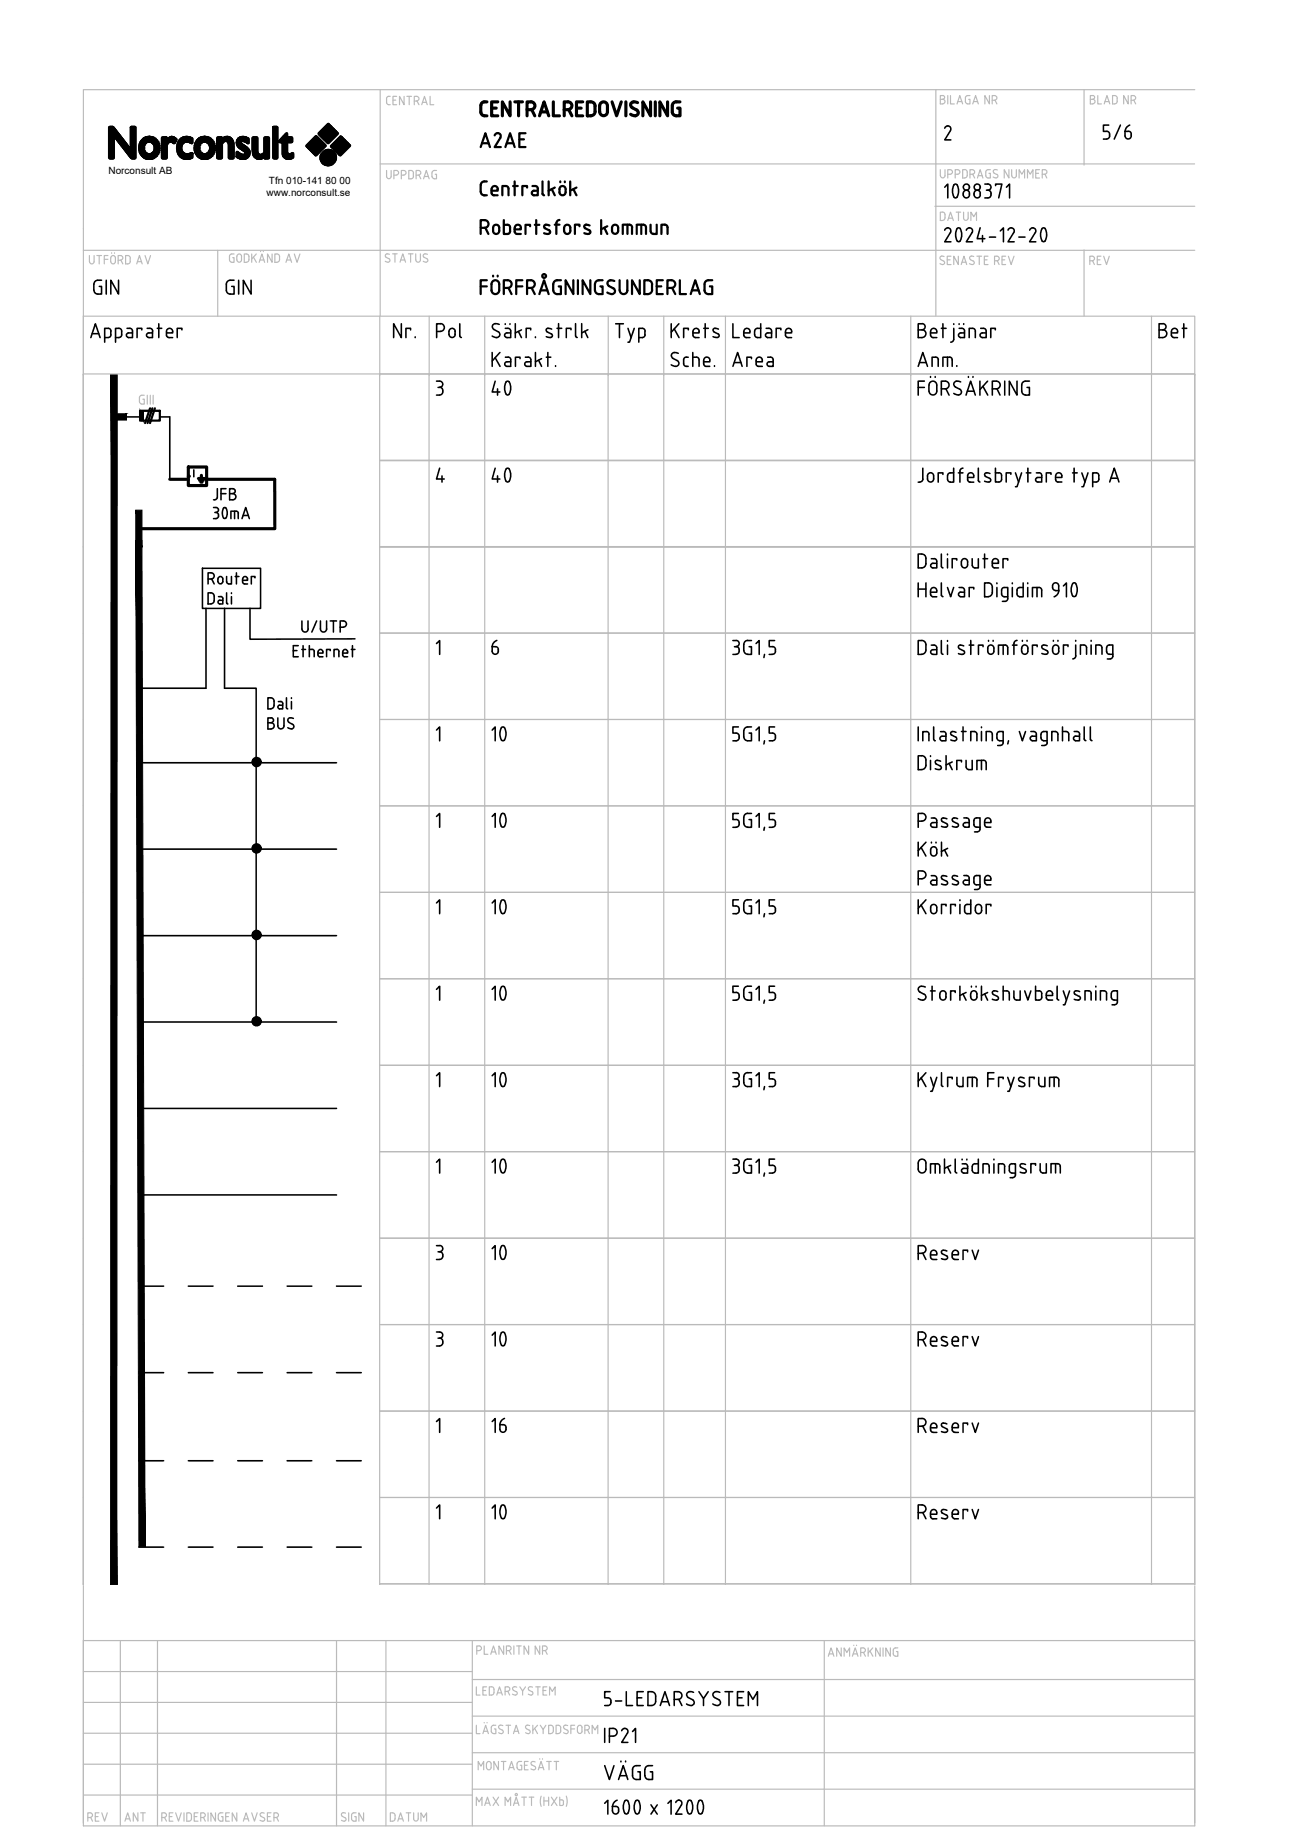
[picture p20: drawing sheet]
<svg xmlns="http://www.w3.org/2000/svg" width="210mm" height="297mm" viewBox="0 0 210 297" stroke-linecap="round" stroke-linejoin="round" font-family="sans-serif">
<defs><g id="words">
<text font-size="7.9" fill="#bababa" x="77.3" y="66.3">40</text>
<g font-size="7.9">
<text x="77.3" y="80.4">40</text>
<text x="76.6" y="122.1">10</text>
<text x="76.6" y="136.2">10</text>
<text x="76.6" y="150.3">10</text>
<text x="76.6" y="178.2">10</text>
<text x="76.6" y="192.3">10</text>
<text x="76.6" y="220.1">10</text>
<text x="76.6" y="248.4">10</text>
</g>
<g font-size="7.5">
<text x="76.6" y="164">10</text>
<text x="76.6" y="206">10</text>
</g>
<text font-size="6.2" x="96.7" y="289.3">VÄGG</text>
<g font-size="5.7">
<text x="35.3" y="49">GIN</text>
<text x="78.3" y="107.2">6</text>
<text x="147.5" y="140.1">Kök</text>
</g>
<g font-size="5.7" fill="#bababa">
<text x="117.5" y="60.7">Area</text>
<text x="147.5" y="60.7">Anm.</text>
</g>
<g font-size="5.3">
<text x="177.4" y="23.6">5/6</text>
<text x="76.6" y="25">A2AE</text>
<text x="69.5" y="55.7">Pol</text>
<text x="117.5" y="55.7">Ledare</text>
<text x="186.6" y="55.7">Bet</text>
<text x="78.3" y="233.2">16</text>
</g>
<text font-size="4.9" x="33.2" y="82.2">JFB</text>
<text font-size="4.4" x="151" y="37">DATUM</text>
<g font-size="4.4" fill="#bababa">
<text x="175.3" y="44.1">REV</text>
<text x="13.1" y="296.3">REV</text>
<text x="19" y="296.3">ANT</text>
</g>
<g font-size="1.6">
<text x="17.6" y="28.2">Norconsult AB</text>
<text x="43.6" y="29.8">Tfn 010-141 80 00</text>
<text x="43.2" y="31.7">www.norconsult.se</text>
</g>
</g></defs>
<g fill="none" stroke="#bababa" stroke-width=".19">
<path d="M61.6 14.5v36.6M62.6 16.6l.1 .2 .2 .1M62.9 17h.3M63.2 15.6l-.5 .2-.1 .8M63.6 16.2h.5M64.2 15.6h-.6v1.4h.6M65.4 15.6v1.4l-.7-1.4v1.4M65.9 15.6h.8M66.3 15.6v1.4M67.1 16.4l.4-.1a.37 .37 0 0 0 .4-.3 .37 .37 0 0 0-.4-.4h-.4v1.4M67.5 16.4l.4 .6M68.3 17l.4-1.4 .5 1.4"/>
<path d="M68.4 16.6h.7M69.7 15.6v1.4h.6M151.6 14.5v36.6M152.3 16.1h.4M152.7 16.1a.37 .37 0 0 1 .4 .3 .37 .37 0 0 1-.4 .4M152.7 16.1a.31 .31 0 0 0 .3-.3 .31 .31 0 0 0-.3-.3h-.4v1.3h.4M153.5 15.5v1.3M153.9 15.5v1.3h.7M155 16.8l.4-1.3 .5 1.3M155.1 16.5h.7M156.4 15.9v.7l.3 .2M156.7 15.5h.4"/>
<path d="M156.7 15.5l-.3 .2v.2M156.9 16.1h.2v.7h-.4M157.5 16.8l.5-1.3 .5 1.3M157.7 16.5h.6M160.3 15.5v1.3l-.8-1.3v1.3M160.7 16.2h.4a.37 .37 0 0 0 .4-.4 .37 .37 0 0 0-.4-.3h-.4v1.3M161.2 16.2l.3 .6M175.6 14.5v12.2M176.6 16.1h.4M177 16.1a.37 .37 0 0 1 .4 .3 .37 .37 0 0 1-.4 .4M177 16.1a.31 .31 0 0 0 .3-.3 .31 .31 0 0 0-.3-.3h-.4v1.3h.4M177.8 15.5v1.3h.6"/>
<path d="M178.8 16.8l.5-1.3 .4 1.3M179 16.5h.6M180.5 16.8h.2a.89 .89 0 0 0 0-1.3h-.5v1.3h.3M182.7 15.5v1.3l-.7-1.3v1.3M183.2 16.2h.4M183.6 15.5h-.4v1.3M183.6 15.5a.37 .37 0 0 1 .3 .4 .37 .37 0 0 1-.3 .3M183.6 16.2l.3 .6M193.5 14.5h-180v46.3M61.6 26.6h131.9M62.6 27.6v1a.37 .37 0 0 0 .4 .3 .37 .37 0 0 0 .4-.3v-1M63.8 28.4h.4"/>
<path d="M64.2 28.3a.37 .37 0 0 0 .4-.3 .37 .37 0 0 0-.4-.4h-.4v1.4M65 28.4h.4M65.4 28.3a.37 .37 0 0 0 .4-.3 .37 .37 0 0 0-.4-.4h-.4v1.4M67 28v.6M67 28l-.2-.3-.6-.1v1.4l.6-.1 .2-.3M67.4 28.4h.4M67.8 28.3a.37 .37 0 0 0 .4-.3 .37 .37 0 0 0-.4-.4h-.4v1.4M67.9 28.4l.3 .6M68.6 29l.4-1.4 .5 1.4M68.7 28.6h.7M70.7 27.6l-.5 .1-.2 .1a1 1 0 0 0 .2 1.1l.5 .1v-.8h-.2M151.4 33.4h42.1"/>
<path d="M152.3 27.5v1M152.3 28.4a.37 .37 0 0 0 .4 .4 .37 .37 0 0 0 .4-.4M153.1 27.5v1M153.5 28.2h.4M153.9 27.5h-.4v1.3M153.9 27.5a.37 .37 0 0 1 .4 .4 .37 .37 0 0 1-.4 .3M154.7 28.2h.4a.37 .37 0 0 0 .4-.4 .37 .37 0 0 0-.4-.3h-.4v1.3M156.2 27.5h-.3v1.3h.3M156.2 27.5l.4 .2 .1 .2M156.7 28.4l-.2 .4h-.3M156.7 27.9v.5M157.1 28.2h.4"/>
<path d="M157.5 27.5h-.4v1.3M157.5 27.5a.37 .37 0 0 1 .4 .4 .37 .37 0 0 1-.4 .3M157.5 28.2l.4 .6M158.3 28.8l.4-1.3 .5 1.3M158.4 28.5h.7M160.2 28.1h.2v.7h-.6l-.1-.4M160.4 27.5h-.4l-.3 .2v.8M161.5 28.2l.1 .4a.46 .46 0 0 1-.7 .1M161.5 27.5a.39 .39 0 0 0-.4 0 .39 .39 0 0 0-.2 .4l.5 .4M163.4 27.5v1.3l-.8-1.3v1.3M163.9 27.5v1M163.9 28.4a.37 .37 0 0 0 .3 .4 .37 .37 0 0 0 .4-.4"/>
<path d="M164.6 27.5v1M165.1 28.8v-1.3l.4 .7 .4-.7v1.3M166.4 28.8v-1.3l.5 .7 .4-.7v1.3M167.7 28.1h.5M168.4 27.5h-.7v1.3h.7M168.8 28.2h.4M169.2 27.5h-.4v1.3M169.2 27.5a.37 .37 0 0 1 .4 .4 .37 .37 0 0 1-.4 .3M169.2 28.2l.3 .6M13.5 51.2h180v9.4h-180M13.5 40.5h180M14.5 41.4v1"/>
<path d="M14.5 42.4a.37 .37 0 0 0 .4 .3 .37 .37 0 0 0 .3-.3M15.2 41.4v1M15.7 41.4h.7M16.1 41.4v1.3M16.9 42h.6M17.5 41.4h-.6v1.3M17.9 41.8v.6M17.9 41.8a.37 .37 0 0 1 .4-.4 .37 .37 0 0 1 .4 .4M17.9 42.4a.37 .37 0 0 0 .4 .3 .37 .37 0 0 0 .4-.3M18.1 40.9v.1M18.5 40.9v.1M18.7 41.8v.6"/>
<path d="M19.1 42.1h.4M19.5 42.1a.37 .37 0 0 0 .4-.3 .37 .37 0 0 0-.4-.4h-.4v1.3M19.6 42.1l.3 .6M21.1 41.8v.5M21.1 41.8l-.2-.4h-.6v1.3h.6l.2-.4M22.1 42.7l.5-1.3 .4 1.3M22.3 42.4h.6M23.5 41.4l.4 1.3 .5-1.3M35.3 40.5v10.7M37.9 41.1l-.5 .1a1.02 1.02 0 0 0-.2 1.1l.3 .2h.4v-.8h-.2M38.4 41.5v.6M38.4 41.5a.37 .37 0 0 1 .3-.4 .37 .37 0 0 1 .4 .4v.6a.37 .37 0 0 1-.4 .4 .37 .37 0 0 1-.3-.4"/>
<path d="M39.9 41.1h-.3v1.4M39.9 41.1l.2 .1a.9 .9 0 0 1 0 1.2l-.2 .1M40.8 41.1v1.4M41 41.6l.5 .9M41.5 41.1l-.7 .9M42 42.5l.4-1.4 .5 1.4M42.1 42.1h.6M42.2 40.7v.1M42.7 40.7v.1M44.1 41.1v1.4l-.8-1.4v1.4M44.5 41.1l.6 .1a.9 .9 0 0 1 0 1.2l-.6 .1zM46.3 42.5l.5-1.4 .4 1.4"/>
<path d="M46.5 42.1h.6M47.7 41.1l.4 1.4 .5-1.4M61.5 51.2v23.3h132v-13.9v196.1v-.2h-132h132v-14h-132h132v-14h-132h132v-14h-132h132v-14h-132h132v-14h-132h132v-14h-132h132v-14h-132h132v-14h-132h132v-14h-132h132v-14h-132h132v-14h-132h132v-14h-132M62.5 41.7l.5 .2M62.7 41.1l.4 .1M62.7 41.1l-.3 .2 .2 .4M63 41.9l.2 .3a.46 .46 0 0 1-.8 .1M63.6 41.1h.7M64 41.1v1.4M64.8 42.5l.4-1.4 .5 1.4M64.9 42.1h.7M66.1 41.1h.8"/>
<path d="M66.5 41.1v1.4M67.3 41.1l.1 1a.37 .37 0 0 0 .3 .4 .37 .37 0 0 0 .4-.4v-1M68.7 41.7l.4 .2M69.1 41.9l.2 .3a.44 .44 0 0 1-.8 .1M69.2 41.2a.41 .41 0 0 0-.4-.1 .41 .41 0 0 0-.2 .4l.1 .2M69.5 51.2v9.6M78.5 51.2v9.4M98.5 51.2v9.6M107.5 51.2v23.3M117.5 51.2v9.4M147.5 51.2v9.4M152.9 41.5a.39 .39 0 0 0-.4 0 .39 .39 0 0 0-.2 .4l.7 .5v.2a.44 .44 0 0 1-.8 .1"/>
<path d="M153.4 42.1h.5M154 41.5h-.6v1.3h.6M155.2 41.5v1.3l-.7-1.3v1.3M155.7 42.8l.4-1.3 .5 1.3M155.8 42.5h.6M157 42.7l.5 .1M157.6 42.3l.2 .3-.3 .2M157.7 41.5a.39 .39 0 0 0-.4 0 .39 .39 0 0 0-.2 .4l.5 .4M158.2 41.5h.8M158.6 41.5v1.3M159.4 42.1h.5M160 41.5h-.6v1.3h.6"/>
<path d="M161.1 42.2h.4a.37 .37 0 0 0 .3-.3 .37 .37 0 0 0-.3-.4h-.4v1.3M161.5 42.2l.3 .6M162.3 42.1h.4M162.9 41.5h-.6v1.3h.6M163.3 41.5l.5 1.3 .4-1.3M175.6 40.5v10.7M186.5 51.2v23.3M13.5 60.6v196.1M22.6 65l.2 .4h.2M23.1 64.7h.3v.8h-.4M23.4 64h-.4l-.4 .2v.9M23.9 64v1.5"/>
<path d="M24.3 64v1.5M24.8 64v1.5M61.5 60.6h132v.2M69.5 60.6v13.9M69.5 74.6v182.1M78.5 60.6v13.9M78.5 74.6v182.1M98.5 60.6v13.9M98.5 74.6v182.1M107.5 74.6v182.1M117.5 60.6v13.9M117.5 74.6v182.1"/>
<path d="M147.5 60.6v13.9M147.5 74.6v182.1M186.5 74.6v182.1M61.5 88.6h132v-14h-132v182.1M13.5 256.7v39h180v-39M13.5 265.7h180v29.5M13.5 275.7h63M13.5 270.7h63M19.5 265.7v30M25.5 265.7v30M54.5 265.7v30M62.5 265.7v30"/>
<path d="M76.5 265.7v30M76.5 277.9h116.9M76.5 272h116.9M77.2 273.2v1.3h.5M77.2 279.4v1.4h.5M77.2 267.3h.4M77.6 266.6h-.4v1.3M77.6 266.6a.37 .37 0 0 1 .4 .4 .37 .37 0 0 1-.4 .3M78.2 273.8h.5M78.4 266.6v1.3h.6M78.4 279h.1M78.8 273.2h-.6v1.3h.6"/>
<path d="M78.9 279h.1M79.2 273.2h.6a.92 .92 0 0 1 0 1.3h-.6zM79.5 267.9l.4-1.3 .5 1.3M79.6 267.6h.6M80.3 279.4l-.6 .1a1.02 1.02 0 0 0-.1 1.1l.3 .2M80.5 274.5l.4-1.3 .5 1.3M80.6 274.2h.6M81.4 279.5a.41 .41 0 0 0-.4-.1 .41 .41 0 0 0-.2 .4l.7 .5v.2a.44 .44 0 0 1-.7 .1M81.6 266.6v1.3l-.8-1.3v1.3M81.8 273.9h.4M82 279.4h.7M82 267.3h.4"/>
<path d="M82.2 273.9a.36 .36 0 0 0 .4-.3 .36 .36 0 0 0-.4-.4h-.4v1.3M82.3 273.9l.2 .6M82.3 279.4v1.4M82.4 267.3a.37 .37 0 0 0 .4-.4 .37 .37 0 0 0-.4-.3h-.4v1.3M82.5 267.3l.3 .6M83 274.4l.5 .1M83.2 273.8l.4 .2M83.2 266.6v1.3M83.6 274l.2 .3-.3 .2M83.7 266.6h.7M83.7 273.3a.39 .39 0 0 0-.5-.1 .39 .39 0 0 0-.2 .4l.2 .2M84.1 266.6v1.3"/>
<path d="M84.2 273.2l.4 .7 .5-.7M84.6 273.9v.6M85.4 279.4l.4 .1M85.4 279.4l-.2 .1-.1 .3 .6 .4M85.6 266.6v1.3l-.7-1.3v1.3M85.7 273.8l.4 .2M86.1 274l.2 .3a.44 .44 0 0 1-.7 .1M86.2 273.3a.41 .41 0 0 0-.4-.1 .41 .41 0 0 0-.2 .4l.1 .2M86.3 279.4v1.4M86.6 279.9l.5 .9M86.8 273.2h.7M87.1 279.4l-.8 .9"/>
<path d="M87.1 273.2v1.3M87.4 266.6v1.3l-.7-1.3v1.3M87.5 279.4l.5 .7 .4-.7M87.9 267.3h.3M87.9 273.8h.5M88.2 266.6h-.3v1.3M88.3 266.6a.37 .37 0 0 1 .3 .4 .37 .37 0 0 1-.3 .3M88.3 267.3l.3 .6M88.6 273.2h-.7v1.3h.7M89 274.5v-1.3l.5 .7 .4-.7v1.3M89.6 279.9v.7l-.4 .2M89.6 279.8l-.2-.3-.5-.1v1.4h.3"/>
<path d="M90.8 279.9v.7l-.4 .2M90.8 279.8l-.2-.3-.5-.1v1.4h.3M91.6 279.4l.3 .1M91.6 279.4l-.3 .2v.2l.5 .4M93.1 279.4h-.6v1.4M93.7 279.5a.37 .37 0 0 1 .6 .3v.6a.38 .38 0 0 1-.4 .4 .38 .38 0 0 1-.4-.4v-.6zM133.5 265.7v30M134.2 268.3l.4-1.4 .5 1.4M134.3 267.9h.6M136.2 266.9v1.4l-.7-1.4v1.4M136.7 268.3v-1.4l.5 .7 .4-.7v1.4M138 268.3l.5-1.4 .5 1.4"/>
<path d="M138.2 267.9h.6M138.3 266.5h.1M138.7 266.5h.1M139.4 267.6h.4M139.8 266.9h-.4v1.4M139.8 266.9a.37 .37 0 0 1 .4 .4 .37 .37 0 0 1-.4 .3M139.8 267.6l.4 .7M140.6 266.9v1.4M140.9 267.4l.5 .9M141.4 266.9l-.8 .8M142.6 266.9v1.4l-.8-1.4v1.4M143 266.9v1.4"/>
<path d="M144.2 266.9v1.4l-.7-1.4v1.4M145.2 267.5h.2v.8l-.5-.1-.2-.3M145.4 266.9h-.4l-.3 .2v.8M13.5 280.7h63M13.5 285.7h63M13.5 290.7h63M26.2 294.4h.4a.37 .37 0 0 0 .4-.4 .37 .37 0 0 0-.4-.4h-.4v1.4M26.6 294.4l.4 .6M27.4 294.2h.5M28 293.6h-.6v1.4h.6M28.4 293.6l.5 1.4 .5-1.4M29.8 293.6v1.4"/>
<path d="M30.6 293.6h-.4v1.4h.4M30.6 293.6l.2 .1a.92 .92 0 0 1 0 1.2l-.2 .1M31.5 294.2h.4M32.1 293.6h-.6v1.4h.6M32.5 294.4h.4a.37 .37 0 0 0 .4-.4 .37 .37 0 0 0-.4-.4h-.4v1.4M33 294.4l.3 .6M33.7 293.6v1.4M34.9 293.6v1.4l-.7-1.4v1.4M35.3 294v.6M35.4 294.6l.2 .3h.1M35.7 293.6h.4M35.7 293.6l-.1 .1-.2 .3"/>
<path d="M35.9 294.2h.2v.8h-.4M36.6 294.2h.4M37.1 293.6h-.5v1.4h.5M38.4 293.6v1.4l-.8-1.4v1.4M39.4 295l.5-1.4 .4 1.4M39.5 294.6h.7M40.8 293.6l.4 1.4 .5-1.4M42.1 294.8l.5 .2M42.7 294.4l.2 .3-.3 .3M42.8 293.7a.39 .39 0 0 0-.5-.1 .39 .39 0 0 0-.1 .4l.5 .4M43.3 294.2h.5M43.9 293.6h-.6v1.4h.6"/>
<path d="M44.4 294.4h.3a.37 .37 0 0 0 .4-.4 .37 .37 0 0 0-.4-.4h-.3v1.4M44.8 294.4l.3 .6M55.4 294.2l.5 .2M55.9 294.4l.1 .3a.44 .44 0 0 1-.7 .1M56 293.7a.39 .39 0 0 0-.5-.1 .39 .39 0 0 0-.2 .4l.2 .2M56.5 293.6v1.4M56.9 294l.1 .8 .3 .1M57.4 294.2h.3v.8h-.4M57.7 293.6l-.6 .1-.2 .3M58.9 293.6v1.4l-.8-1.4v1.4M63.2 293.6l.6 .1a.92 .92 0 0 1 0 1.2l-.6 .1zM64.4 295l.5-1.4 .4 1.4"/>
<path d="M64.6 294.6h.6M65.8 293.6h.7M66.2 293.6v1.4M67 293.6v1a.37 .37 0 0 0 .4 .3 .37 .37 0 0 0 .3-.3v-1M68.2 295v-1.4l.4 .8 .5-.8v1.4M76.5 289.8h116.9M76.5 283.9h116.9M77.2 292.4v-1.3l.4 .7 .5-.7v1.3M77.4 286.6v-1.3l.5 .8 .4-.8v1.3M78.2 280.8l.5-1.4 .4 1.4M78.3 280.4h.7M78.5 292.4l.5-1.3 .4 1.3"/>
<path d="M78.6 292h.7M79 285.3a.37 .37 0 0 1 .5 .4v.6a.38 .38 0 0 1-.3 .3 .38 .38 0 0 1-.4-.3v-.6zM79.9 291.1l.9 1.3M80.1 280h.2v.8h-.4M80.7 285.3v1.3l-.7-1.3v1.3M80.8 291.1l-.9 1.3M81.2 285.3h.7M81.6 285.3v1.3M81.8 292.4v-1.3l.5 .7 .4-.7v1.3M82.4 286.6l.4-1.3 .5 1.3M82.5 286.3h.7M83.2 280.8l.4-1.4 .5 1.4"/>
<path d="M83.2 292.4l.4-1.3 .5 1.3M83.3 280.4h.6M83.3 292h.6M83.7 285.7v.6M83.8 286.3l.1 .3h.2M84.1 285.3h.4M84.1 285.3h-.2l-.1 .4M84.3 285.9h.2v.7h-.4M84.5 291.1h.8M84.9 291.1v1.3M84.9 285.9h.5M85.5 285.3h-.6v1.3h.6"/>
<path d="M85.7 291.1h.8M85.7 280.2l.2 .3a.44 .44 0 0 1-.8 .1M86.1 291.1v1.3M86.3 285.3l.4 .1M86.3 285.3l-.2 .1-.1 .3 .6 .4M86.6 286.1l.2 .3a.46 .46 0 0 1-.8 .1M87.2 286.6l.4-1.3 .5 1.3M87.3 286.3h.7M87.4 284.8v.1M87.7 290.9a2.36 2.36 0 0 0 0 1.7M87.9 284.8v.1M88 280.1v.7"/>
<path d="M88.1 291.1v1.3M88.1 291.7h.8M88.5 285.3h.8M88.9 291.1v1.3M88.9 285.3v1.3M89.3 291.1l.9 1.3M89.7 285.3h.8M90.1 285.3v1.3M90.2 291.1l-.9 1.3M90.7 291.1v1.3h.3M90.7 291.5h.3M91 291.5l.2 .1 .1 .6-.3 .2"/>
<path d="M91.3 280.6l.4 .2M91.7 290.9a2.36 2.36 0 0 1 0 1.7M91.9 280.2l.1 .3-.3 .3M92.5 280h.6M94.7 280.2h.4M95.1 280.2a.37 .37 0 0 0 .4-.4 .37 .37 0 0 0-.4-.4h-.4v1.4M95.2 280.2l.3 .6M95.9 280.8v-1.4l.5 .8 .4-.8v1.4"/>
<circle cx="83.6" cy="290.7" r=".18"/>
</g>
<g fill="none" stroke="#000" stroke-width=".25">
<path d="M153 20.8a.5 .5 0 0 1 .7-.4 .5 .5 0 0 1 .2 .8M153 30.3l.5-.5v2.3M153.9 21.2l-.9 1.5h1M153.9 37.7l-.9 1.5h1M154.5 31.9a.31 .31 0 0 0 .5 0M154.5 31.9a1.9 1.9 0 0 1 .1-2.1h.3a1.9 1.9 0 0 1 .1 2.1M155 39a.31 .31 0 0 0 .5 0M155 37a2.11 2.11 0 0 0 0 2M155.5 37a2.11 2.11 0 0 1 0 2M156 31.6a.55 .55 0 0 1 .5-.8 .55 .55 0 0 1 .5 .8M156 31.6a.5 .5 0 0 0 .5 .5 .5 .5 0 0 0 .5-.5M157.4 37.7l-.9 1.5h1"/>
<path d="M157.8 31.3v.3M157.8 31.3a.52 .52 0 0 1 .6-.5 .52 .52 0 0 1 .3 .8M157.8 31.6a.5 .5 0 0 0 .5 .5 .5 .5 0 0 0 .5-.5M158.7 36.9l-.4 1.8h1.2M159.1 38.1v1.1M159.5 29.8h.5a.5 .5 0 0 1 .5 .5 .5 .5 0 0 1-.5 .5M159.8 30.8h.2M160 30.8a.57 .57 0 0 1 .5 .8M160.3 38.4h.9M160.5 31.6l-.2 .4-.3 .1M161.2 30.1v-.3h1.1l-.5 2.3M162 37.4l.5-.5v2.3"/>
<path d="M163 30.3l.5-.5v2.3M163.8 36.9l-.4 .2-.1 .2M163.8 36.9l.3 .1 .2 .5-1 1.7h1M165 38.4h1M166.8 37.3a.5 .5 0 0 1 .7-.4 .5 .5 0 0 1 .2 .8M167.7 37.7l-.9 1.5h1M168.8 39a.31 .31 0 0 0 .5 0M168.8 39a1.9 1.9 0 0 1 .1-2.1h.3a1.9 1.9 0 0 1 .1 2.1M14.7 54.7l.8-2.3 .7 2.3M14.9 54h1.1M15.2 46v1M16.1 46.4h.3v1.2h-.6a.62 .62 0 0 1-.6-.6"/>
<path d="M16.4 45.4h-.6a.62 .62 0 0 0-.6 .6M17.2 45.4v2.2M17.9 53.6v.6M18 53.6l-.2-.4h-.8v2.2M18 54.2l-.2 .4-.8 .1M18.7 54.7l.8-.1a1.07 1.07 0 0 0 .1-1.2l-.3-.2h-.6v2.2M19.2 45.4v2.2l-1.3-2.2v2.2M20.6 53.2h.6l.3 .4v1.1h-.7M20.8 53.9h.7M20.8 53.9a.37 .37 0 0 0-.3 .4 .37 .37 0 0 0 .3 .4M23 53.4v-.2h-.8v1.5M23.8 53.2h.7l.2 .4"/>
<path d="M24.7 53.6v1.1h-.6a.38 .38 0 0 1-.4-.4 .38 .38 0 0 1 .4-.4h.6M25.5 53.2h.7M25.7 52.4v2.3M27 53.9h1a.52 .52 0 0 0-.4-.7 .52 .52 0 0 0-.6 .5v.6l.1 .3 .9 .1M29.5 53.4v-.2h-.8v1.5M65 52.4v2.3l-1.2-2.3v2.3M66.5 53.4v-.2h-.8v1.5M67.2 54.6v.1M79.7 57.1v2.2M80 53.4l.7 .3a.56 .56 0 0 1 .1 .9 .56 .56 0 0 1-.8 0l-.3-.2M80.9 52.5h-.3a.55 .55 0 0 0-.7 .1 .55 .55 0 0 0 .1 .8M81 57.1l-1.3 1.4"/>
<path d="M81.8 53.2h.7l.2 .4v1.1h-.6M81.8 52.4v.1M82.1 53.9h.6M82.1 53.9a.37 .37 0 0 0-.4 .4 .37 .37 0 0 0 .4 .4M82.6 52.4v.1M83.5 52.4v2.3M84 53.7l.5 1M84.5 53.4l-1 .5M86 53.4v-.2h-.8v1.5M86.7 54.6v.1M86.7 57.1v2.2M88.7 57.1v2.2"/>
<path d="M89.3 53.3l-.1-.1a.44 .44 0 0 0-.7 .4l.8 .5 .2 .3a.65 .65 0 0 1-1 .1M90 59.2v.1M90.2 53.2h.8M90.5 52.4v2.3M92.5 53.4v-.2h-.8v1.5M93.2 52.4v2M93.2 54.4l.3 .3M94.2 52.4v2.3M94.7 53.7l.5 1M95.2 53.4l-1 .5M99.7 52.4h1.3M100.3 52.4v2.3"/>
<path d="M101.7 53.2l.5 1.5M102.7 53.2l-.7 2.2h-.3M103.5 54.7h.5M104 53.2h-.5v2.2M104 53.2h.3a1.09 1.09 0 0 1 .1 1.2l-.4 .3M108.7 52.4v2.3M108.7 59.1l.8 .2M109 58l.7 .4a.5 .5 0 0 1 .2 .6 .5 .5 0 0 1-.4 .3M109.2 53.3l.8 1.4M109.9 57.2h-.3a.55 .55 0 0 0-.7 .1 .55 .55 0 0 0 .1 .7M110 52.4l-1.3 1.4M111.1 57.9h.4"/>
<path d="M111.2 57.8l-.3 .1a1.13 1.13 0 0 0-.1 1.2l.1 .2h.6M111.5 53.4v-.2h-.8v1.5M112.2 57.9h.6M112.2 57.1v2.2M112.8 57.8l.4 .2v1.3M113.2 53.7v.2h-1M113.2 53.7a.51 .51 0 0 0-.5-.5 .51 .51 0 0 0-.5 .5v.6l.2 .3 .8 .1M114 59l.2 .3h.8M114 53.2h.7M114.2 52.4v2.3M115 58.3v.3h-1M115 58.3a.5 .5 0 0 0-.5-.5 .5 .5 0 0 0-.5 .5v.7"/>
<path d="M115.6 53.7l.7 .4M115.8 53.2l-.3 .2 .1 .3M148.7 53.4h.6M149.3 54.7a.62 .62 0 0 0 .7-.7 .62 .62 0 0 0-.7-.6 .5 .5 0 0 0 .5-.5 .5 .5 0 0 0-.5-.5h-.6v2.3M150.7 53.7v.6M150.7 53.7a.52 .52 0 0 1 .7-.5 .52 .52 0 0 1 .3 .7h-1M152.5 53.2h.7M152.7 52.4v2.3M154.5 52.4v.1M154.5 53.2v1.7M155.3 53.2h.5M155.3 52.4v.1"/>
<path d="M155.8 53.2l.4 .2v1.3h-.6a.38 .38 0 0 1-.4-.4 .38 .38 0 0 1 .4-.4h.6M156.1 52.4v.1M157.5 53.2h-.5v1.5M157.5 53.2l.4 .2 .1 1.3M158.8 53.2h.7l.2 .4v1.1h-.6a.38 .38 0 0 1-.4-.4 .38 .38 0 0 1 .4-.4h.6M161.2 53.4v-.2h-.7v1.5M20.5 67.5h2.5M25.9 67.5h1.6v10M31.4 76.1v1.1M70.7 61.7h.5a.5 .5 0 0 1 .5 .5 .5 .5 0 0 1-.5 .5l.3 .1 .2 .4M71 62.7h.2M71.2 75.8l-.5 1.8h1.2"/>
<path d="M71.6 77.1v1M71.7 63.2a.56 .56 0 0 1-.5 .8h-.5M148.7 78.1h.3M148.7 62.7h1M149.5 75.8v1.8M149.5 77.6l-.1 .2-.4 .3M149.7 61.7h-1v2.3M150.2 77.1a.5 .5 0 0 1 .5-.5 .5 .5 0 0 1 .5 .5M150.2 77.1v.5a.5 .5 0 0 0 .5 .5 .5 .5 0 0 0 .5-.5v-.5M150.5 62.4v.9a.62 .62 0 0 0 .6 .7 .62 .62 0 0 0 .6-.7v-.9M152.5 63h.6a.62 .62 0 0 0 .6-.7 .62 .62 0 0 0-.6-.6h-.6v2.3M152.7 76.8v-.2h-.7v1.5"/>
<path d="M153.2 63l.5 1M153.5 77v.6M153.5 77.6v.3l.4 .2M154.5 75.8v2.3h-.6M154.5 76.6h-.8l-.2 .4M154.7 62.7l.8 .3a.51 .51 0 0 1 .2 .7 .51 .51 0 0 1-.7 .2l-.5-.2M155.2 76.6h.8M156 75.8l-.5 .3v.2v1.8M156.5 64l.7-2.3 .8 2.3M156.7 63.4h1M156.7 77.1l.1 .8 .3 .2M156.7 77.1a.5 .5 0 0 1 .5-.5 .5 .5 0 0 1 .5 .5"/>
<path d="M157.1 78.1h.6M157.7 77.1v.2h-1M158.5 75.8v2M158.5 77.8l.2 .3M158.7 61.7v2.3M159.2 62.6l.8 1.4M159.5 77.9l.7 .2M159.6 77.2l.7 .3M160 61.7l-1.3 1.4M160.3 77.5l.2 .3-.3 .3M160.3 76.7l-.1-.1a.42 .42 0 0 0-.5 0 .42 .42 0 0 0-.2 .4l.1 .1M160.7 63h.7a.62 .62 0 0 0 .6-.7 .62 .62 0 0 0-.6-.6h-.7v2.3"/>
<path d="M161.2 75.8v2.3h.6M161.2 76.6h.6M161.5 63l.5 1M161.8 76.6l.4 .2v.8M162.2 77.6v.3l-.4 .2M162.7 61.7v2.3M163.7 76.8v-.2h-.7v1.5M164.5 76.6l.5 1.5M164.7 61.7v2.3l-1.2-2.3v2.3M165.5 76.6l-.8 2.2h-.2M166.2 76.6h.8M166.5 75.8v2.3"/>
<path d="M166.7 61.7h-.6a.62 .62 0 0 0-.6 .7v.9a.66 .66 0 0 0 .6 .7h.6v-1.3h-.4M167.9 76.6h.4M168.3 76.6l.4 .2v1.3h-.6a.37 .37 0 0 1-.4-.4 .37 .37 0 0 1 .4-.4h.6M170.2 76.8v-.2h-.7v1.5M171 77.1v.6M171 77.7l.2 .3 .8 .1M171 77.1a.5 .5 0 0 1 .5-.5 .5 .5 0 0 1 .5 .5M172 77.1v.2h-1M173.7 76.6h.8M174 75.8v2.3M175.2 76.6l.5 1.5M176.2 76.6l-.7 2.2h-.3"/>
<path d="M177 78.1h.5M177.5 76.6h-.5v2.2M177.5 76.6l.4 .2 .1 .8M178 77.6l-.2 .4-.3 .1M179.7 78.1l.8-2.3 .7 2.3M179.9 77.5h1.1M32.8 92h9.4v6.5h-9.4zM33.4 98.5v13h-10.9M33.7 93.8h.5M34.2 97.8l.2-.1a1.2 1.2 0 0 0 0-1.6l-.7-.1v1.8h.4M34.2 92.8h-.5v1.8M34.2 92.8a.5 .5 0 0 1 .5 .5 .5 .5 0 0 1-.5 .5"/>
<path d="M34.3 93.8l.4 .8M35.3 93.8v.4M35.3 93.8a.39 .39 0 0 1 .4-.4 .39 .39 0 0 1 .4 .4v.4a.39 .39 0 0 1-.4 .4 .39 .39 0 0 1-.4-.4M35.4 83.6l-.2 .3-.6 .1M35.4 96.6h.4M35.6 97.2h.5M35.6 97.2a.31 .31 0 0 0-.3 .3 .31 .31 0 0 0 .3 .3M35.8 96.6l.1 .1 .2 .3M36.1 97v.8h-.5M36.2 83.9l.2 .1 .2-.1M36.4 98.5v13h5.1v54M36.7 93.4l.1 1 .3 .2"/>
<path d="M36.7 96v1.6l.2 .2M37.5 93.4v1.2h-.5M37.5 96v.1M37.5 96.6v1.2M38 82.8v1.2M38.1 93.4h.6M38.2 82.8h-.8v1.2M38.3 92.8v1.8M38.6 83.1v.9M39.2 84l.6-1.8 .6 1.8M39.3 93.8v.5M39.3 94.3l.2 .2 .6 .1"/>
<path d="M39.3 93.8a.42 .42 0 0 1 .5-.4 .42 .42 0 0 1 .3 .6h-.8M40.5 98.5v5h17M41.3 93.6v-.2h-.6v1.2M148.7 94.4v2.3M148.7 95.4h1.3M149.3 89.7h-.6v2.3h.6M149.3 89.7a.69 .69 0 0 1 .7 .7v.9a.69 .69 0 0 1-.7 .7M150 94.4v2.3M150.7 95.7v.6M150.7 96.3l.1 .1 .3 .2M150.7 95.6a.5 .5 0 0 1 .5-.4 .5 .5 0 0 1 .5 .4M150.8 90.5h.5"/>
<path d="M151.1 91.2h.6M151.1 96.7h.6M151.1 91.2a.37 .37 0 0 0-.4 .4 .37 .37 0 0 0 .4 .4M151.3 90.5l.4 .2v1.3h-.6M151.7 95.7v.2h-1M152.5 89.7v2M152.5 94.4v2M152.5 91.7l.2 .3M152.5 96.4l.2 .2M153.5 95.2l.5 1.5 .5-1.5M153.5 89.7v.2M153.5 90.5v1.5"/>
<path d="M155 90.7v-.2h-.8v1.5M155.3 95.2h.7l.2 .4v1.1h-.6a.38 .38 0 0 1-.4-.4 .38 .38 0 0 1 .4-.4M155.6 95.9h.6M155.7 91v.5M155.7 91a.5 .5 0 0 1 .5-.5 .5 .5 0 0 1 .5 .5v.5M155.7 91.5a.5 .5 0 0 0 .5 .5 .5 .5 0 0 0 .5-.5M157.5 90.5v1.3l.4 .2h.6v-1.5M157.7 95.4v-.2h-.7v1.5M159.2 90.5h.8M159.5 89.7v2.3M160 94.4a.69 .69 0 0 1 .7 .7v.8a.69 .69 0 0 1-.7 .7l-.5 .1v-2.3h.5M160.7 91.6l.2 .3 .8 .1"/>
<path d="M160.7 91.2h1a.52 .52 0 0 0-.3-.7 .52 .52 0 0 0-.7 .5v.6M161.5 94.4v.1M161.5 95.2v1.5M163.2 90.7v-.2h-.7v1.5M163.2 96.7l-.8-.1a1.07 1.07 0 0 1-.1-1.2l.3-.2h.6v2l-.4 .2h-.5M164 94.4v.1M164 95.2v1.5M165.7 94.4v2.3l-.8-.1a1.09 1.09 0 0 1-.1-1.2l.4-.2h.5M166.5 94.4v.1M166.5 95.2v1.5M167.2 96.7v-1.5h1.1l.4 .2v1.3M168 95.2v1.5"/>
<path d="M170.5 94.9a.5 .5 0 0 1 .5-.5 .5 .5 0 0 1 .5 .5M170.5 94.9a.56 .56 0 0 0 .5 .7M171 95.7h.5M171.5 94.9a1.41 1.41 0 0 1-.8 1.8M172.2 94.9l.5-.5v2.3M173.7 96.5a.31 .31 0 0 0 .5 0M173.7 96.5a1.94 1.94 0 0 1 .1-2.1h.3a1.94 1.94 0 0 1 .1 2.1M43.8 114.8l.3-.1a1.2 1.2 0 0 0 0-1.6l-.7-.1v1.8h.4M43.9 116.3h-.5v1.8h.5a.5 .5 0 0 0 .5-.5 .5 .5 0 0 0-.5-.5h-.5M43.9 116.3a.39 .39 0 0 1 .4 .3 .39 .39 0 0 1-.4 .4M45 117.6a.5 .5 0 0 0 .5 .5 .5 .5 0 0 0 .5-.5M45 116.3v1.3"/>
<path d="M45.1 113.6h.3M45.3 114.2h.5M45.5 113.6l.1 .1 .2 .3M45.8 114v.8h-.5a.31 .31 0 0 1-.3-.3 .31 .31 0 0 1 .3-.3M46 116.3v1.3M46.4 113v1.6l.2 .2M46.8 117l.6 .3a.44 .44 0 0 1 .1 .7 .44 .44 0 0 1-.7 0l-.2-.1M47.2 113v.1M47.2 113.6v1.2M47.5 105.4h.6M47.5 116.4a.5 .5 0 0 0-.6-.1 .5 .5 0 0 0-.2 .6l.1 .1M48.3 104.6h-.8v1.8h.8"/>
<path d="M48.9 100.6v1.3a.5 .5 0 0 0 .5 .5 .5 .5 0 0 0 .5-.5M48.9 105.2h.6M49.1 104.6v1.8M49.9 100.6v1.3M50.1 105.2h.4M50.1 104.6v1.8M50.6 105.2l.3 .1v1.1M51.3 100.6l-.8 1.8M51.5 106.1l.2 .2 .6 .1M51.5 105.6v.5M51.5 105.6a.39 .39 0 0 1 .4-.4 .39 .39 0 0 1 .4 .4M51.9 100.6v1.3a.5 .5 0 0 0 .5 .5 .5 .5 0 0 0 .5-.5v-1.3"/>
<path d="M52.3 105.6v.2h-.8M53.5 105.4v-.2h-.6v1.2M53.5 100.6h1M54 100.6v1.8M54.5 105.2h-.4v1.2M54.6 105.2l.3 .1v1.1M55.1 101.6h.5M55.5 106.1l.2 .2 .6 .1M55.5 105.6v.5M55.5 105.6a.39 .39 0 0 1 .4-.4 .39 .39 0 0 1 .4 .4M55.6 100.6h-.5v1.8M55.6 100.6a.5 .5 0 0 1 .5 .5 .5 .5 0 0 1-.5 .5"/>
<path d="M56.3 105.6v.2h-.8M56.9 105.2h.6M57.1 104.6v1.8M70.7 118.2l.5-.5v2.3M70.7 104.2l.5-.5v2.3M118.7 103.7h.5a.5 .5 0 0 1 .5 .5 .5 .5 0 0 1-.5 .5 .64 .64 0 0 1 .5 .6 .64 .64 0 0 1-.5 .7M118.7 106h.5M119 104.7h.2M119.6 117.7h-.9v1h.5a.64 .64 0 0 1 .5 .7 .64 .64 0 0 1-.5 .6h-.5M120.5 104.4v1M120.5 118.4v1M120.5 105.3a.62 .62 0 0 0 .6 .7"/>
<path d="M121.3 118.7h.4v1.3h-.6a.62 .62 0 0 1-.6-.6M121.3 104.7h.4v1.3h-.6M121.7 117.7h-.6a.62 .62 0 0 0-.6 .7M121.7 103.7h-.6a.62 .62 0 0 0-.6 .6M122.4 118.2l.6-.5v2.3M122.4 104.2l.6-.5v2.3M123.8 120l-.1 .5M123.8 106l-.1 .5M124.6 120h.5M124.6 106h.5M125.1 118.7a.64 .64 0 0 1 .5 .7 .64 .64 0 0 1-.5 .6M125.1 104.7a.64 .64 0 0 1 .5 .6 .64 .64 0 0 1-.5 .7"/>
<path d="M125.5 117.7h-.9v1h.5M125.5 103.7h-.9v1h.5M148.7 117.7v2.3M149.3 103.7h-.6v2.3h.6M149.3 103.7a.69 .69 0 0 1 .7 .7v.9a.69 .69 0 0 1-.7 .7M150 118.5h-.5v1.5M150 118.5l.4 .2 .1 1.3M150.8 104.5h.7l.2 .4v1.1h-.6M151.1 105.2h.6M151.1 105.2a.37 .37 0 0 0-.4 .4 .37 .37 0 0 0 .4 .4M151.2 117.7v2l.3 .3M152.3 118.5h.5"/>
<path d="M152.5 103.7v2M152.5 105.7l.2 .3M152.8 118.5l.4 .2v1.3h-.6a.37 .37 0 0 1-.4-.4 .37 .37 0 0 1 .4-.4h.6M153.5 103.7v.2M153.5 104.5v1.5M154.3 118.5l.5 .1M154.3 118.5l-.3 .2v.2l.8 .5M154.8 119.4l.2 .3a.65 .65 0 0 1-1 .1M155.4 105.1l.7 .3 .1 .3a.67 .67 0 0 1-1 .2M155.5 104.5l.6 .1M155.5 104.5l-.3 .2 .2 .3M155.7 118.5h.8"/>
<path d="M156 117.7v2.3M157 104.5h.7M157.2 120v-1.5h.6l.4 .2v1.3M157.2 103.7v2.3M159 117.7v.2M159 118.5v1.5M159.2 104.7v-.2h-.7v1.5M160 105a.5 .5 0 0 1 .5-.5 .5 .5 0 0 1 .5 .5M160 105v.5a.5 .5 0 0 0 .5 .5 .5 .5 0 0 0 .5-.5v-.5M160.1 103.7v.2M160.3 118.5h-.6v1.5M160.3 118.5l.4 .2v1.3"/>
<path d="M160.8 103.7v.2M161.7 106v-1.5h1.1l.4 .2v1.3M162.5 120h-.6l-.4-.3a1.09 1.09 0 0 1 .2-1.2h.8v1.8l-.1 .2-.4 .2M162.5 104.5v1.5M163.3 120l-.1 .5M164 104.5h.7M164.7 103.7l-.4 .3-.1 .2v1.8M165.1 118.5l.5 1.5 .5-1.5M165.5 105v.5M165.5 105a.5 .5 0 0 1 .5-.5 .5 .5 0 0 1 .5 .5M165.6 103.7v.2M166.3 103.7v.2"/>
<path d="M166.5 105v.5a.5 .5 0 0 1-.5 .5 .5 .5 0 0 1-.5-.5M167 118.5h.4M167.2 119.2h.7M167.4 118.5l.4 .2 .1 1.3h-.7a.38 .38 0 0 1-.3-.4 .38 .38 0 0 1 .3-.4M168 104.7v-.2h-.8v1.5M168.9 105.1l.6 .3M169.6 105.4l.1 .3a.65 .65 0 0 1-1 .1M169.6 120h-.6l-.3-.3a1.09 1.09 0 0 1 .1-1.2h.8v1.8M169.6 104.6l-.2-.1a.44 .44 0 0 0-.7 .4l.2 .1M170.3 120v-1.5h.6l.4 .2v1.3M170.5 105v.5M170.5 105a.5 .5 0 0 1 .5-.5 .5 .5 0 0 1 .5 .5"/>
<path d="M170.6 103.7v.2M171.3 103.7v.2M171.5 105v.5a.5 .5 0 0 1-.5 .5 .5 .5 0 0 1-.5-.5M172.1 118.5h.6l.3 .2 .1 1.3M172.1 117.7v2.3M173 104.7v-.2h-.8v1.5M174 118.5h.6l.3 .4-.1 1.1h-.6a.38 .38 0 0 1-.3-.4 .38 .38 0 0 1 .3-.4M174.2 104.5v1.7l-.2 .4-.3 .1M174.2 119.2h.6M174.2 103.7v.2M175 106v-1.5h.5l.4 .2 .1 1.3M175.6 117.7v2l.3 .3"/>
<path d="M176.6 117.7v2M176.6 119.7l.3 .3M176.7 103.7v.2M176.7 104.5v1.5M177.5 106v-1.5h.5l.4 .2 .1 1.3M179.2 104.9v.6M179.2 104.9l.3-.4h.7v1.8l-.2 .3-.2 .1M179.2 105.5l.3 .4 .7 .1M179.3 106.7h.5M22.5 123.5h32M22.5 137.5h32M70.7 132.2l.5-.5v2.3"/>
<path d="M119.6 131.7h-.9v1h.5a.57 .57 0 0 1 .5 .8M119.7 133.5l-.2 .4-.8 .1M120.5 132.4v1M121.1 131.7h.6M121.1 131.7a.62 .62 0 0 0-.6 .7M121.3 132.7h.4v1.3h-.6a.66 .66 0 0 1-.6-.7M122.4 132.2l.6-.5v2.3M123.8 134l-.1 .5M124.6 134h.5M125.1 132.7a.55 .55 0 0 1 .5 .8M125.5 131.7h-.9v1h.5M125.6 133.5l-.2 .4-.3 .1"/>
<path d="M148.7 133h.6M149.3 122.4h-.6v2.3h.6M149.3 122.4a.69 .69 0 0 1 .7 .7v.8a.69 .69 0 0 1-.7 .7M149.3 131.7h-.6v2.3M149.3 131.7a.62 .62 0 0 1 .7 .7 .62 .62 0 0 1-.7 .6M150.7 122.4v.1M150.7 123.2v1.5M150.8 132.5h.7l.2 .4v1.1h-.6M151.1 133.2h.6M151.1 133.2a.37 .37 0 0 0-.4 .4 .37 .37 0 0 0 .4 .4M151.6 123.7l.7 .4 .2 .3a.65 .65 0 0 1-1 .1M151.8 123.2l.5 .1"/>
<path d="M151.8 123.1l-.3 .3 .1 .3M152.8 132.5h-.2l-.1 .4 1 .6-.1 .4-.2 .1M152.8 132.5l.6 .1M153.2 122.4v2.3M153.7 123.6l.5 1.1M154.2 123.4l-1 .5M154.4 133.1l.6 .3M154.5 132.5l.6 .1M154.5 132.5l-.3 .2 .2 .3M155.1 133.4l.1 .3-.3 .2M155.7 123.4v-.2h-.7v1.5M156.1 132.5h.7l.2 .4"/>
<path d="M156.5 123.2v1M156.5 124.2v.2l.4 .2M157 132.9v1.1h-.6a.37 .37 0 0 1-.4-.4 .37 .37 0 0 1 .4-.4h.6M157.5 123.2v1.5h-.6M157.7 132.9l.2-.4h.8v1.8M157.7 132.9l.1 .9 .4 .2h.5M157.8 134.7h.5M158.7 134.3l-.2 .4h-.2M159 123.2v1.5M159.3 123.2h-1.1v1.5M159.3 123.1l.4 .2v1.4M159.5 133v.6"/>
<path d="M159.5 133.6l.2 .3 .8 .1M159.5 133a.53 .53 0 0 1 .7-.5 .53 .53 0 0 1 .3 .7h-1M161.6 120.7h.4M168.7 120.7h.5M169.6 120.3l-.1 .2-.3 .2M22.5 151.5h32M70.7 146.2l.5-.5v2.3M119.6 145.7h-.9v1h.5a.57 .57 0 0 1 .5 .8M119.6 159.7h-.9v1h.5M119.7 147.5l-.2 .4-.8 .1M120.5 146.4v1M121.3 146.7h.4v1.3h-.6a.62 .62 0 0 1-.6-.6"/>
<path d="M121.7 145.7h-.6a.62 .62 0 0 0-.6 .6M121.7 159.7h-.6a.62 .62 0 0 0-.6 .7M122.4 146.2l.6-.5v2.3M123.8 148l-.1 .5M124.6 148h.5M125.1 146.7a.55 .55 0 0 1 .5 .8M125.5 145.7h-.9v1h.5M125.5 159.7h-.9v1h.5M125.6 147.5l-.2 .4-.3 .1M148.7 142.3h.6a.62 .62 0 0 0 .7-.6 .62 .62 0 0 0-.7-.6h-.6v2.2M148.7 145.7v2.3M149.2 146.6l.8 1.4"/>
<path d="M149.2 159.7a.5 .5 0 0 0-.5 .4 .5 .5 0 0 0 .3 .6l.7 .3a.49 .49 0 0 1 .3 .6 .49 .49 0 0 1-.5 .4M149.2 159.7l.7 .2M150 145.7l-1.3 1.4M150.7 147.5v-.5a.5 .5 0 0 1 .5-.5 .5 .5 0 0 1 .5 .5v.5M150.7 147.5a.5 .5 0 0 0 .5 .5 .5 .5 0 0 0 .5-.5M151 159.7v2.3M151.1 142.6h.6M151.1 142.6a.37 .37 0 0 0-.4 .3 .37 .37 0 0 0 .4 .4M151.3 141.8l.2 .1 .2 .4M151.7 142.3v1h-.6M152.6 142.4l.7 .3 .2 .4a.65 .65 0 0 1-1 .1M152.8 141.8l-.3 .2 .1 .4"/>
<path d="M153.2 146.7v-.2h-.7v1.5M154.4 142.4l.6 .3M154.5 141.8l-.3 .2 .2 .4M154.7 146.7v-.2h-.7v1.5M155.1 142.7l.1 .3a.67 .67 0 0 1-1 .2M155.5 145.7v.2M155.5 146.5v1.5M155.5 159.7v2.3M156.1 141.8l.7 .1 .2 .3v1.1h-.6a.38 .38 0 0 1-.4-.4 .38 .38 0 0 1 .4-.4M156.4 142.6h.6M157.2 145.7v2.3h-.5l-.4-.2-.1-.9M157.2 146.5h-.8l-.2 .4"/>
<path d="M157.3 159.7v.2M158 147v.5M158 147a.5 .5 0 0 1 .5-.5 .5 .5 0 0 1 .5 .5v.5M158 147.5a.5 .5 0 0 0 .5 .5 .5 .5 0 0 0 .5-.5M158.1 159.7v.2M158.7 143.3h-.5l-.4-.2a1.11 1.11 0 0 1 .1-1.2l.8-.1v1.8l-.2 .4-.7 .1M159 159.7v2.3M159.5 142.3v.6M159.5 142.9l.2 .3 .8 .1M159.5 142.3a.5 .5 0 0 1 .5-.5 .5 .5 0 0 1 .5 .5M160.5 142.3v.3h-1M160.5 146.7v-.2h-.8v1.5"/>
<path d="M162.5 159.7v2.3M167.7 159.7v2.3l.8-.1a1.11 1.11 0 0 0 .2-1.2l-.4-.2M171.2 159.7v2M177.5 159.7v.2M22.5 179.5h32M22.5 165.5h32M70.7 174.2l.5-.5v2.3M70.7 160.2l.5-.5v2.3M118.7 173.7h.5M118.7 162h.5M119 174.7a.64 .64 0 0 1 .7 .5 .64 .64 0 0 1-.5 .8h-.5M119.2 173.7a.5 .5 0 0 1 .5 .5 .5 .5 0 0 1-.5 .5"/>
<path d="M119.2 160.7a.64 .64 0 0 1 .5 .6 .64 .64 0 0 1-.5 .7M120.5 160.4v1M120.5 174.4v1M120.5 161.3a.62 .62 0 0 0 .6 .7M121.1 173.7h.6M121.1 173.7a.62 .62 0 0 0-.6 .6M121.3 174.7h.4v1.3h-.6a.62 .62 0 0 1-.6-.6M121.3 160.7h.4v1.3h-.6M122.4 174.2l.6-.5v2.3M122.4 160.2l.6-.5v2.3M123.8 176l-.1 .5M123.8 162l-.1 .5"/>
<path d="M124.6 176h.5M124.6 162h.5M125.1 174.7a.64 .64 0 0 1 .5 .7 .64 .64 0 0 1-.5 .6M125.1 160.7a.64 .64 0 0 1 .5 .6 .64 .64 0 0 1-.5 .7M125.5 173.7h-.9v1h.5M148.7 173.7v2.3M148.7 161.7l.8 .3M149.2 174.6l.8 1.4M150 173.7l-1.3 1.4M150.7 160.5h.8M150.7 174.5l.5 1.5M151.7 174.5l-.7 2.2h-.3"/>
<path d="M152.2 161v.5M152.2 161a.5 .5 0 0 1 .5-.5 .5 .5 0 0 1 .5 .5M152.5 173.7v2l.2 .3M153.2 161v.5a.5 .5 0 0 1-.5 .5 .5 .5 0 0 1-.5-.5M154.2 174.7v-.2h-.7v1.5M154.7 160.7v-.2h-.7v1.5M155 174.5v1.3l.4 .2h.6v-1.5M156 161l.5 1M156.5 160.7l-1 .5M156.7 176v-1.5h1.1l.4 .2v1.3M157.2 161v.5a.5 .5 0 0 0 .5 .5 .5 .5 0 0 0 .5-.5v-.5M157.2 161a.5 .5 0 0 1 .5-.5 .5 .5 0 0 1 .5 .5"/>
<path d="M157.5 174.5v1.5M159.5 161l.5 1M160 160.7l-1 .5M160 174.7h1M160.9 161.1l.6 .3 .2 .3a.65 .65 0 0 1-1 .1M161 173.7h-1v2.3M161.6 160.6l-.2-.1a.42 .42 0 0 0-.4 0 .42 .42 0 0 0-.3 .4l.2 .1M162.5 174.7v-.2h-.8v1.5M162.5 160.5h.5M163 160.5l.4 .2 .1 1.3M163.2 174.5l.5 1.5M164.2 160.5l.1 1.3 .4 .2h.5v-1.5"/>
<path d="M164.2 174.5l-.7 2.2h-.3M165.3 174.5h-.2l-.1 .4 .8 .5M165.3 174.5l.6 .1M165.8 175.4l.2 .3a.67 .67 0 0 1-1 .2M166 160.5l.5 1.5 .5-1.5M167.5 174.7v-.2h-.8v1.5M167.7 160.5h.6M168.2 174.5l.1 1.3 .4 .2h.5v-1.5M169.5 161v.6M169.5 161.6l.2 .3 .8 .1M169.5 161a.5 .5 0 0 1 .5-.5 .5 .5 0 0 1 .5 .5M170.5 161v.2h-1"/>
<path d="M170.7 174.5v1.5M171 174.5h-1v1.5M171.1 174.5l.3 .2 .1 1.3M171.2 161.7l.3 .3M172.2 160.5l.5 1.5M173.2 160.5l-.7 2.2h-.3M174.8 161.4l.2 .3a.67 .67 0 0 1-1 .1M174.9 160.6l-.2-.1a.44 .44 0 0 0-.7 .4l.8 .5M176.7 160.9v1.1M176.7 160.9l-.2-.4h-.8v1.5M177.5 160.5v1.5M179.2 160.9v1.1"/>
<path d="M179.2 160.9l-.2-.4h-.8v1.5M180 160.9v.6M180 160.9l.2-.4h.8l-.1 2-.1 .2h-.7M180 161.5l.2 .4 .8 .1M22.5 193.5h32M70.7 188.2l.5-.5v2.3M118.7 187.7h.5a.5 .5 0 0 1 .5 .5 .5 .5 0 0 1-.5 .5l.3 .1 .2 .4M119 188.8h.2M119.7 189.2a.56 .56 0 0 1-.5 .8h-.5M120.5 188.4v1M121.3 188.8h.4v1.2h-.6a.66 .66 0 0 1-.6-.6M121.7 187.7h-.6a.62 .62 0 0 0-.6 .7"/>
<path d="M122.4 188.2l.6-.5v2.3M123.8 190l-.1 .5M124.6 190h.5M125.1 188.7l.3 .1 .2 .4M125.5 187.7h-.9v1.1h.5M125.6 189.2a.54 .54 0 0 1-.5 .8M148.7 189.4v-1a.62 .62 0 0 1 .6-.7 .62 .62 0 0 1 .7 .7v1M148.7 189.4a.62 .62 0 0 0 .6 .6 .62 .62 0 0 0 .7-.6M150.7 190v-1.5h1.3l.2 .4v1.1M151.5 188.5v1.5M153 187.7v2.3M153.5 189l.5 1"/>
<path d="M154 188.8l-1 .4M154.7 187.7v2l.3 .3M155.8 188.5h.7l.2 .4v1.1h-.6a.38 .38 0 0 1-.4-.4 .38 .38 0 0 1 .4-.4h.6M155.8 187.7v.2M156.6 187.7v.2M158.5 187.7v2.3l-.8-.1a1.11 1.11 0 0 1-.2-1.2l.4-.2h.6M159.2 190v-1.5h.8l.2 .2v1.3M161 187.7v.2M161 188.5v1.5M162.7 188.9v1.1M162.7 188.9l-.2-.4h-.8v1.5M163.6 190.7h.4"/>
<path d="M164.5 190.3l-.2 .4h-.3M164.5 190h-.6l-.4-.2a1.11 1.11 0 0 1 .2-1.3h.8v1.8M166.1 189.4l.1 .3a.65 .65 0 0 1-1 .1M166.1 188.6l-.2-.1a.44 .44 0 0 0-.7 .4l.9 .5M167.7 188.7v-.2h-.7v1.5M168.5 188.5v1.3l.4 .2h.6v-1.5M170.2 190v-1.5h1.3l.2 .4v1.1M171 188.5v1.5M22.5 208.3h4M30.5 208.3h4M38.5 208.3h4M46.5 208.3h4"/>
<path d="M54.5 208.3h4M70.7 215.7h.5a.5 .5 0 0 1 .5 .5 .5 .5 0 0 1-.5 .5M70.7 201.7h.5M70.7 204h.5M71 202.7h.2M71 216.7h.2M71.2 201.7a.5 .5 0 0 1 .5 .5 .5 .5 0 0 1-.5 .5M71.2 202.7l.3 .1 .2 .4M71.2 216.7a.64 .64 0 0 1 .5 .7 .64 .64 0 0 1-.5 .6h-.5M71.7 203.2a.56 .56 0 0 1-.5 .8M148.7 217h.6a.62 .62 0 0 0 .7-.6 .62 .62 0 0 0-.7-.7h-.6v2.3M149.3 201.7h-.6v2.3"/>
<path d="M149.3 201.7a.62 .62 0 0 1 .7 .6 .62 .62 0 0 1-.7 .7h-.6M149.5 203l.5 1M149.5 217l.5 1M150.7 203v.6M150.7 217v.6M150.7 203.6l.1 .2 .3 .2M150.7 203a.53 .53 0 0 1 .7-.5 .53 .53 0 0 1 .3 .7h-1M150.7 217.6l.2 .3 .2 .1M150.7 217a.53 .53 0 0 1 .7-.5 .53 .53 0 0 1 .3 .7h-1M151.1 204h.6M151.1 218h.6M152.5 203.9l.7 .1"/>
<path d="M152.8 202.5h-.2l-.1 .4 1 .6-.1 .4-.2 .1M152.8 216.5h-.2l-.1 .4 1 .6v.2a.67 .67 0 0 1-1 .1M152.8 202.5l.6 .1M152.8 216.5l.6 .1M154.2 203.6l.1 .2 .3 .2M154.6 204h.6M154.6 218h.6M155.2 203v.2h-1M155.2 217v.2h-1M155.2 203a.5 .5 0 0 0-.5-.5 .5 .5 0 0 0-.5 .5v.6M155.2 217a.51 .51 0 0 0-.5-.5 .51 .51 0 0 0-.5 .5l.1 .8 .3 .2M156.7 202.7v-.2h-.7v1.5"/>
<path d="M156.7 216.7v-.2h-.7v1.5M157.5 202.5l.5 1.5 .5-1.5M157.5 216.5l.5 1.5 .5-1.5M22.5 236.6h4M22.5 222.3h4M30.5 236.6h4M30.5 222.3h4M38.5 236.6h4M38.5 222.3h4M46.5 236.6h4M46.5 222.3h4M54.5 236.6h4"/>
<path d="M54.5 222.3h4M70.7 230.2l.5-.4v2.2M148.7 231h.6M149.3 231a.61 .61 0 0 0 .7-.6 .61 .61 0 0 0-.7-.6h-.6v2.2M149.5 231l.5 1M150.7 231v.6M150.7 231.6l.2 .3 .2 .1M150.7 231a.53 .53 0 0 1 .7-.5 .53 .53 0 0 1 .3 .8h-1M151.1 232h.6M152.6 231.1l.7 .3 .2 .3a.67 .67 0 0 1-1 .2M152.8 230.5l-.3 .2 .1 .3M152.8 230.5l.6 .1"/>
<path d="M154.6 232h.6M155.2 231v.2h-1M155.2 231a.51 .51 0 0 0-.5-.5 .51 .51 0 0 0-.5 .5l.1 .8 .3 .2M156.7 230.7v-.2h-.7v1.5M157.5 230.5l.5 1.5 .5-1.5M22.5 250.6h4M30.5 250.6h4M38.5 250.6h4M46.5 250.6h4M54.5 250.6h4M70.7 244.2l.5-.5v2.3M148.7 245h.6a.62 .62 0 0 0 .7-.6 .62 .62 0 0 0-.7-.7h-.6v2.3"/>
<path d="M149.5 245l.5 1M150.7 245v.6M150.7 245.6l.1 .2 .3 .2M150.7 245a.5 .5 0 0 1 .5-.5 .5 .5 0 0 1 .5 .5M151.1 246h.6M151.7 245v.2h-1M152.8 244.5h-.2l-.1 .4 1 .6v.2a.67 .67 0 0 1-1 .2M152.8 244.5l.6 .1M154.2 245v.6M154.2 245.6l.2 .3 .8 .1M154.2 245a.5 .5 0 0 1 .5-.5 .5 .5 0 0 1 .5 .5M155.2 245v.2h-1"/>
<path d="M156.7 244.7v-.2h-.7v1.5M157.5 244.5l.5 1.5 .5-1.5M97.9 279.9v2.3M97.9 276.2h.5M98.5 275l.4 .2 .1 .3M98.8 274h-.9v1h.5M98.9 275.5v.2M99 275.7l-.1 .3-.4 .2M99.7 275.5h1M101.2 279.9l-.4 .2-.1 .2M101.2 279.9l.3 .2 .2 .4-1 1.7h1M101.4 274v2.2h1"/>
<path d="M103.2 275h.7M104.2 274h-1v2.2h1M105.5 274h-.6v2.2h.6M105.5 274a.69 .69 0 0 1 .7 .7v.8a.69 .69 0 0 1-.7 .7M106.9 276.2l.8-2.2 .7 2.2M107.2 275.6h1M109.2 275.2h.6a.62 .62 0 0 0 .6-.6 .62 .62 0 0 0-.6-.6h-.6v2.2M109.9 275.2l.5 1M111.7 274l.6 .1M111.7 274a.5 .5 0 0 0-.5 .4 .5 .5 0 0 0 .3 .5l.7 .4a.56 .56 0 0 1 .1 .8 .56 .56 0 0 1-.9 0l-.2-.1M113.2 274l.7 1.1 .8-1.1M113.9 275.1v1.1"/>
<path d="M116 274l.6 .1M116 274a.5 .5 0 0 0-.5 .4 .5 .5 0 0 0 .2 .5l.7 .4a.56 .56 0 0 1 .1 .8 .56 .56 0 0 1-.8 0l-.3-.1M117.4 274h1.3M118.1 274v2.2M119.4 275h.8M120.4 274h-1v2.2h1M121.2 276.2v-2.2l.7 1.2 .8-1.2v2.2M97.9 292.1l.5-.5v2.2M98.7 281.2h.6a.62 .62 0 0 0 .6-.6 .62 .62 0 0 0-.6-.7h-.6v2.3M99.7 292.6h-.5v.7a.5 .5 0 0 0 .5 .5 .5 .5 0 0 0 .5-.5M99.7 292.6a.43 .43 0 0 1 .5 .5M100 291.6a1.13 1.13 0 0 0-.8 1"/>
<path d="M100.2 293.1v.2M101.2 291.7a.29 .29 0 0 1 .5 0 1.9 1.9 0 0 1-.1 2.1h-.3a1.9 1.9 0 0 1-.1-2.1zM102.4 280.4l.5-.5v2.3M103 291.7a.29 .29 0 0 1 .4 0 1.9 1.9 0 0 1-.1 2.1h-.2a1.9 1.9 0 0 1-.1-2.1zM105.4 292.3l1 1.5M106.4 292.3l-1 1.5M108.2 292.1l.5-.5v2.2M109.9 291.6l.5 .2v.5M110 291.6l-.4 .1-.1 .2M110.4 292.3l-1 1.5h1M111.5 291.7a.29 .29 0 0 1 .5 0 1.9 1.9 0 0 1-.2 2.1h-.2a1.9 1.9 0 0 1-.1-2.1zM113.2 291.7a.29 .29 0 0 1 .5 0 1.9 1.9 0 0 1-.1 2.1h-.3a1.9 1.9 0 0 1-.1-2.1z"/>
<circle cx="156.5" cy="30.3" r=".5"/>
<circle cx="158.3" cy="30.3" r=".5"/>
</g>
<g fill="#000" stroke="#000" stroke-width=".16">
<path d="M52.9 26.7h.5zM53 24.3h.3zM40.9 123.3l.6 .1h-.6zM40.9 137.3l.6 .1h-.6zM40.9 151.3l.6 .1h-.6zM40.9 165.3l.6 .1h-.6z"/>
<path d="M51.2 22.1l-1.5 1.5h3zM49.7 23.6h3l-1.5 1.5z"/>
<path d="M53.1 20.1l-1.5 1.5 1.5 1.5zM53.1 20.1l1.6 1.5-1.6 1.5z"/>
<path d="M52.9 26.7h.4zM53 26.7h.3z"/>
<path d="M53 24.3h.4zM52.9 24.3h.5z"/>
<path d="M52.9 24.3l.6 .1zM52.8 24.4h.7z"/>
<path d="M52.8 24.4h.9zM52.7 24.4h1z"/>
<path d="M52.8 26.7h.7zM52.8 26.7h.6z"/>
<path d="M55.1 22.1l-1.5 1.5 1.5 1.5zM55.1 22.1l1.5 1.5-1.5 1.5z"/>
<path d="M52.7 24.4l1 .1zM52.6 24.5h1.1z"/>
<path d="M52.7 26.6h1zM52.7 26.6l.8 .1z"/>
<path d="M52.6 24.5h1.2zM52.5 24.5h1.3z"/>
<path d="M52.6 26.6h1.1zM52.6 26.6h1.1z"/>
<path d="M52.5 24.5l1.4 .1zM52.4 24.6l.1-.1 1.4 .1z"/>
<path d="M52.5 26.5h1.3zM52.5 26.5l1.2 .1z"/>
<path d="M52.4 24.6l1.6 .1zM52.3 24.7h1.7z"/>
<path d="M52.4 26.4l1.4 .1 .1-.1zM52.4 26.4l1.4 .1z"/>
<path d="M52.3 24.7l1.8 .1-.1-.1zM52.3 24.7l1.8 .1h-1.9z"/>
<path d="M52.3 26.4h1.7zM52.3 26.4h1.6z"/>
<path d="M52.2 24.8l2 .1-.1-.1zM52.2 24.8l2 .1h-2z"/>
<path d="M52.2 26.3l1.8 .1 .1-.1zM52.2 26.3l1.8 .1z"/>
<path d="M52.2 24.9l2 .1v-.1zM52.2 24.9l2 .1h-2.1z"/>
<path d="M52.2 26.2l1.9 .1 .1-.1zM52.2 26.2l1.9 .1h-1.9z"/>
<path d="M52.1 25l2.2 .1-.1-.1zM52.1 25l2.2 .1h-2.3z"/>
<path d="M52.1 26.1l2.1 .1v-.1zM52.1 26.1l2.1 .1h-2z"/>
<path d="M52 25.1l2.3 .1v-.1zM52 25.1l2.3 .1h-2.3z"/>
<path d="M52 26l2.2 .1 .1-.1zM52 26l2.2 .1h-2.1z"/>
<path d="M52 25.2l2.3 .1v-.1zM52 25.2l2.3 .1h-2.3z"/>
<path d="M52 25.9l2.3 .1v-.1zM52 25.9l2.3 .1h-2.3z"/>
<path d="M52 25.3l2.4 .1-.1-.1zM52 25.3l2.4 .1h-2.4z"/>
<path d="M52 25.7l2.3 .2v-.2zM52 25.7l2.3 .2h-2.3z"/>
<path d="M52 25.4l2.4 .1v-.1zM52 25.4l2.4 .1h-2.4z"/>
<path d="M52 25.5l2.4 .1v-.1zM52 25.5l2.4 .1h-2.4z"/>
<path d="M52 25.6l2.3 .1 .1-.1zM52 25.6l2.3 .1h-2.3z"/>
<path d="M18.5 67v1l2-1zM18.5 68l2-1v1z"/>
<path d="M22.7 66.5l.5 1.6v-1.6zM22.7 66.5l.5 1.6h-.5z"/>
<path d="M22 82.6v6h1zM22 82.6h1v6z"/>
<path d="M22 87.5l1.5 163-.5-163zM22 87.5l1.5 163h-1z"/>
<path d="M40.9 123.2l.6 .2-.6-.1zM41 123l-.1 .2 .6 .2zM41 123l.1-.1 .4 .5z"/>
<path d="M40.9 137.1l.6 .3-.6-.1zM41 137l-.1 .1 .6 .3zM41 137l.1-.1 .4 .5z"/>
<path d="M40.9 123.7l.6-.3-.5 .4zM40.9 123.6v.1l.6-.3zM40.9 123.4h.6l-.6 .2z"/>
<path d="M40.9 137.7l.6-.3-.5 .4zM40.9 137.6v.1l.6-.3zM40.9 137.4h.6l-.6 .2z"/>
<path d="M41.1 122.9h.1l.3 .5zM41.2 122.9l.3 .5-.2-.6zM41.3 122.8l.3 .6zM41.3 122.8l.3 .6-.1-.6zM41.5 122.8h.1v.6z"/>
<path d="M41.1 136.9l.1-.1 .3 .6zM41.2 136.8l.3 .6-.2-.6zM41.3 136.8l.3 .6zM41.3 136.8l.3 .6-.1-.6zM41.5 136.8h.1v.6z"/>
<path d="M41.6 123.4l-.1 .7h-.2zM41.6 123.4l-.4 .6 .1 .1zM41.5 123.4l-.3 .6zM41.5 123.4l-.4 .5 .1 .1zM41 123.8l.5-.4-.4 .5z"/>
<path d="M41.6 137.4l-.1 .7h-.2zM41.6 137.4l-.4 .6 .1 .1zM41.5 137.4l-.3 .6zM41.5 137.4l-.4 .5 .1 .1zM41 137.8l.5-.4-.4 .5z"/>
<path d="M41.6 122.8h.1l-.1 .6zM41.7 122.8l-.1 .6 .3-.5zM41.9 122.9h.1l-.4 .5z"/>
<path d="M41.6 136.8h.1l-.1 .6zM41.7 136.8l-.1 .6 .3-.6zM41.9 136.8l.1 .1-.4 .5z"/>
<path d="M41.6 123.4l.3 .6-.2 .1zM41.6 123.4v.7h.1zM41.6 123.4v.7h-.1z"/>
<path d="M41.6 137.4l.3 .6-.2 .1zM41.6 137.4v.7h.1zM41.6 137.4v.7h-.1z"/>
<path d="M42 122.9l.1 .1-.5 .4zM41.6 123.4l.5-.2v-.2zM41.6 123.4l.5-.2 .1 .1z"/>
<path d="M42 136.9l.1 .1-.5 .4zM41.6 137.4l.5-.3v-.1zM41.6 137.4l.5-.3 .1 .2z"/>
<path d="M41.6 123.4l.5 .3v.1zM41.6 123.4l.4 .5 .1-.1zM41.6 123.4l.4 .5-.1 .1z"/>
<path d="M41.6 137.4l.5 .3v.1zM41.6 137.4l.4 .5 .1-.1zM41.6 137.4l.4 .5-.1 .1z"/>
<path d="M41.6 123.4l.6-.1v.1zM41.6 123.4l.6 .2v-.2zM41.6 123.4l.6 .2-.1 .1z"/>
<path d="M41.6 137.4l.6-.1v.1zM41.6 137.4l.6 .2v-.2zM41.6 137.4l.6 .2-.1 .1z"/>
<path d="M40.9 151.2l.6 .2-.6-.1zM41 151l-.1 .2 .6 .2zM41 151l.1-.1 .4 .5z"/>
<path d="M40.9 151.7l.6-.3-.5 .4zM40.9 151.6v.1l.6-.3zM40.9 151.4h.6l-.6 .2z"/>
<path d="M41.6 151.4l-.1 .7h-.2zM41.6 151.4l-.4 .6 .1 .1zM41.5 151.4l-.3 .6zM41.5 151.4l-.4 .5 .1 .1zM41 151.8l.5-.4-.4 .5z"/>
<path d="M41.5 150.8h.1v.6zM41.6 150.8v.6l.1-.6zM41.7 150.8l-.1 .6zM41.7 150.8l-.1 .6 .3-.6zM41.9 150.8l.1 .1-.4 .5z"/>
<path d="M41.5 150.8l.1 .6zM41.3 150.8h.2l.1 .6zM41.3 150.8l.3 .6zM41.2 150.8h.1l.2 .6zM41.1 150.9l.4 .5-.3-.6z"/>
<path d="M41.6 151.4l.3 .6-.2 .1zM41.6 151.4v.7h.1zM41.6 151.4v.7h-.1z"/>
<path d="M42 150.9l.1 .1-.5 .4zM41.6 151.4l.5-.2v-.2zM41.6 151.4l.5-.2 .1 .1z"/>
<path d="M41.6 151.4l.5 .3v.1zM41.6 151.4l.4 .5 .1-.1zM41.6 151.4l.4 .5-.1 .1z"/>
<path d="M41.6 151.4l.6-.1v.1zM41.6 151.4l.6 .2v-.2zM41.6 151.4l.6 .2-.1 .1z"/>
<path d="M40.9 165.1l.6 .3-.6-.1zM41 165l-.1 .1 .6 .3zM41 165l.1-.1 .4 .5z"/>
<path d="M40.9 165.7l.6-.3-.5 .4zM40.9 165.6v.1l.6-.3zM40.9 165.4h.6l-.6 .2z"/>
<path d="M41.1 164.9h.1l.3 .5zM41.2 164.9l.3 .5-.2-.6zM41.3 164.8l.3 .6zM41.3 164.8l.3 .6-.1-.6zM41.5 164.8h.1v.6z"/>
<path d="M41.6 165.4l-.1 .7h-.2zM41.6 165.4l-.4 .6 .1 .1zM41.5 165.4l-.3 .6zM41.5 165.4l-.4 .5 .1 .1zM41 165.8l.5-.4-.4 .5z"/>
<path d="M41.6 164.8h.1l-.1 .6zM41.7 164.8l-.1 .6 .3-.5zM41.9 164.9h.1l-.4 .5z"/>
<path d="M41.6 165.4l.3 .6-.2 .1zM41.6 165.4v.7h.1zM41.6 165.4v.7h-.1z"/>
<path d="M42 164.9l.1 .1-.5 .4zM41.6 165.4l.5-.3v-.1zM41.6 165.4l.5-.3 .1 .2z"/>
<path d="M41.6 165.4l.5 .3v.1zM41.6 165.4l.4 .5 .1-.1zM41.6 165.4l.4 .5-.1 .1z"/>
<path d="M41.6 165.4l.6-.1v.1zM41.6 165.4l.6 .2v-.2zM41.6 165.4l.6 .2-.1 .1z"/>
<path d="M18 60.6l-.1 196.1h1zM18 60.6h1l-.1 196.1z"/>
</g>
<g fill="none" stroke="#000" stroke-width=".36">
<path d="M77.9 36.9h.6M77.9 31.1l.2 .5h.7M78.5 35.7h-.6v2.2M78.5 35.7a.62 .62 0 0 1 .6 .6 .62 .62 0 0 1-.6 .6M78.6 36.9l.5 1M78.8 29.4l-.7 .1-.2 .2v1.4M79.6 30.6v.7M79.6 31.3l.2 .3h.2M79.6 30.6a.5 .5 0 0 1 .5-.5 .5 .5 0 0 1 .5 .5M80 31.6h.6M80.1 36.5a.5 .5 0 0 1 .8 .4v.5a.5 .5 0 0 1-.5 .5 .5 .5 0 0 1-.5-.5v-.5zM80.6 30.6v.3h-1"/>
<path d="M81.4 31.6v-1.5h.5l.4 .2 .1 1.3M81.6 35.7v2.2h.6M81.6 36.4h.6M82.2 36.4l.2 .1a1.13 1.13 0 0 1 .2 1.2l-.4 .2M83.1 30.1h.8M83.4 29.4v2.2M84.3 36.9v.3h-.9M84.4 36.9a.51 .51 0 0 0-.5-.5 .51 .51 0 0 0-.5 .5v.8l.3 .2h.6M85.4 30.4v-.3h-.8v1.5M85.9 36.6v-.2h-.8v1.5M86.2 30.1l.7 .1 .2 .4M86.6 36.4h.8"/>
<path d="M86.8 35.7v2.2M87.1 30.6v1h-.6a.37 .37 0 0 1-.4-.3 .37 .37 0 0 1 .4-.4h.6M87.9 29.4v2l.2 .2M88.1 37.8l.7 .1M88.2 37l.9 .4-.1 .4-.2 .1M88.9 29.4v2.2M89 36.5h-.2a.42 .42 0 0 0-.4-.1 .42 .42 0 0 0-.3 .4l.2 .2M89.4 30.6l.5 1M89.9 36.4h.7M89.9 30.4l-1 .5M90.1 36.1v1.8M90.6 30.6a.5 .5 0 0 1 .5-.5 .5 .5 0 0 1 .5 .5"/>
<path d="M90.6 30.6v.5a.5 .5 0 0 0 .5 .5 .5 .5 0 0 0 .5-.5v-.5M90.6 35.6l-.4 .3-.1 .2M90.7 29.4v.1M91.4 36.9v.5M91.4 36.9a.5 .5 0 0 1 .5-.5 .5 .5 0 0 1 .5 .5v.5a.5 .5 0 0 1-.5 .5 .5 .5 0 0 1-.5-.5M91.5 29.4v.1M92.4 29.4v2.2M92.9 30.6l.5 1M93.4 30.4l-1 .5M93.9 36.6v-.2h-.8v1.5M94.6 37.8l.7 .1M94.8 37l.6 .3"/>
<path d="M94.9 36.4l.6 .1M94.9 36.4l-.3 .2 .2 .4M95.5 37.3l.1 .3-.3 .3M97.4 35.7v2.2M97.9 36.9l.5 1M98.4 36.6l-1 .5M99.2 36.6a.5 .5 0 0 1 .6-.2 .5 .5 0 0 1 .3 .5v.5a.5 .5 0 0 1-.5 .5 .5 .5 0 0 1-.5-.5zM101.6 36.4v1.5M102.4 36.8v1.1M102.4 36.8l-.2-.3-1.3-.1v1.5M103.1 37.9v-1.5h1.1l.4 .2v1.3M103.9 36.4v1.5"/>
<path d="M105.4 36.4v1.1M105.4 37.4v.3l.4 .2M106.4 36.4v1.5h-.6M107.7 36.4h-.6v1.5M107.7 36.4l.4 .2v1.3M77.9 46.4h.9M78.8 45.4h-.9v2.2M79.6 46a.62 .62 0 0 1 .6-.6 .62 .62 0 0 1 .7 .6M79.6 46v1a.62 .62 0 0 0 .6 .6 .62 .62 0 0 0 .7-.6v-1M79.9 44.6v.2M80.6 44.6v.2M81.6 46.6h.6a.62 .62 0 0 0 .7-.6 .62 .62 0 0 0-.7-.6h-.6v2.2"/>
<path d="M82.4 46.6l.4 1M83.6 46.4h1M84.6 45.4h-1v2.2M85.4 46.6h.6M86 45.4h-.6v2.2M86 45.4a.62 .62 0 0 1 .6 .6 .62 .62 0 0 1-.6 .6M86.1 46.6l.5 1M87.4 47.6l.7-2.2 .8 2.2M87.6 47h1M89.6 46v1a.62 .62 0 0 0 .6 .6h.6v-1.2h-.3M90.8 45.4h-.6a.62 .62 0 0 0-.6 .6M92.9 45.4v2.2l-1.3-2.2v2.2"/>
<path d="M93.6 45.4v2.2M95.6 45.4v2.2l-1.2-2.2v2.2M96.4 46v1a.62 .62 0 0 0 .6 .6M97 45.4h.6M97 45.4a.62 .62 0 0 0-.6 .6M97.2 46.4h.4v1.2h-.6M99.5 45.5l-.2-.1a.55 .55 0 0 0-.8 .1 .55 .55 0 0 0 .2 .8l.6 .4a.51 .51 0 0 1 .2 .7 .51 .51 0 0 1-.6 .2l-.5-.2M100.4 45.4v1.6M100.4 47a.62 .62 0 0 0 .6 .6 .62 .62 0 0 0 .6-.6M101.6 45.4v1.6M103.6 45.4v2.2l-1.2-2.2v2.2M104.9 45.4h-.5v2.2h.5"/>
<path d="M104.9 45.4a.69 .69 0 0 1 .7 .7M105.6 46.1v.9M105.6 46.9a.69 .69 0 0 1-.7 .7M106.4 46.4h.7M107.4 45.4h-1v2.2h1M108.1 46.6h.6M108.7 45.4h-.6v2.2M108.7 45.4a.62 .62 0 0 1 .7 .6 .62 .62 0 0 1-.7 .6M108.9 46.6l.5 1M110.1 45.4v2.2h1M111.9 47.6l.7-2.2 .7 2.2M112.1 47h1"/>
<path d="M114.1 46v1a.62 .62 0 0 0 .6 .6M114.7 45.4h.7M114.7 45.4a.62 .62 0 0 0-.6 .6M115 46.4h.4v1.2h-.7M22.7 66.5h3.2v1.6h-3.2zM24.3 66.1l-.8 2.4M24.7 66.1l-.8 2.4M25.1 66.1l-.8 2.4"/>
<circle cx="88.1" cy="44.7" r=".31"/>
<circle cx="41.6" cy="137.4" r=".67"/>
<circle cx="41.6" cy="123.4" r=".67"/>
<circle cx="41.6" cy="151.4" r=".67"/>
<circle cx="41.6" cy="165.4" r=".67"/>
</g>
<g fill="none" stroke="#000" stroke-width=".51">
<path d="M77.9 17.1v1.1M77.9 18.2l.1 .3 .5 .2M78.4 18.8h.5M78.4 16.5h.5M78.5 16.5l-.5 .3-.1 .3M79.6 17.5h.8M80.6 16.5h-1v2.3h1M82.6 16.5v2.3l-1.2-2.3v2.3M83.4 16.5h1.2M84 16.5v2.3M85.4 17.8h.6M86 17.7a.62 .62 0 0 0 .6-.6 .62 .62 0 0 0-.6-.6h-.6v2.3"/>
<path d="M86.1 17.8l.5 1M87.4 18.8l.7-2.3 .8 2.3M87.6 18.1h1M89.6 16.5v2.3h1M91.4 17.8h.6M92 17.7a.62 .62 0 0 0 .6-.6 .62 .62 0 0 0-.6-.6h-.6v2.3M92.1 17.8l.5 1M93.4 17.5h.7M94.4 16.5h-1v2.3h1M95.7 16.5h-.6v2.3h.6M95.7 16.5a.69 .69 0 0 1 .7 .7M96.4 17.2v.9"/>
<path d="M96.4 18.1a.69 .69 0 0 1-.7 .6M97.1 17.1v1M97.1 17.1a.62 .62 0 0 1 .7-.6 .62 .62 0 0 1 .6 .6v1M97.1 18.1a.62 .62 0 0 0 .7 .6 .62 .62 0 0 0 .6-.6M99.1 16.5l.8 2.3 .7-2.3M101.4 16.5v2.3M103.3 16.6h-.2a.55 .55 0 0 0-.8 0 .55 .55 0 0 0 .1 .8l.7 .4a.56 .56 0 0 1 .1 .8 .56 .56 0 0 1-.8 0l-.3-.1M105.4 16.5v2.3l-1.3-2.3v2.3M106.1 16.5v2.3M108.1 16.5v2.3l-1.2-2.3v2.3M109.7 17.5h.4v1.3h-.6a.66 .66 0 0 1-.6-.7M110.1 16.5h-.6a.62 .62 0 0 0-.6 .6v1"/>
<path d="M17.7 20.6h.6l3 3.9v-3.9h.6v5h-.6l-2.9-3.8v3.8h-.7zM17.8 20.6v5M17.9 20.6v5M18 20.6v5M18.1 20.6v5M18.2 20.6v5M18.3 20.7v4.9M18.4 20.8v1M18.5 20.9v1M18.5 21v1M18.6 21.1v1M18.7 21.2v1"/>
<path d="M18.8 21.3v1M18.8 21.4v1M18.9 21.4v1.1M19 21.6v1M19.1 21.6v1.1M19.2 21.7v1.1M19.2 21.8v1.1M19.3 21.9v1.1M19.4 22v1.1M19.5 22.1v1.1M19.5 22.2v1.1M19.6 22.3v1.1"/>
<path d="M19.7 22.4v1.1M19.7 22.5v1M19.8 22.6v1M19.9 22.7v1M20 22.8v1M20 22.9v1M20.1 23v1M20.2 23.1v1M20.3 23.2v1M20.3 23.3v1M20.4 23.4v1M20.5 23.5v1"/>
<path d="M20.6 23.6v1M20.6 23.7v1M20.7 23.8v1M20.8 23.8v1.1M20.8 23.9v1.1M20.9 24v1.1M21 24.1v1.1M21.1 24.2v1.1M21.1 24.3v1M21.2 24.4v1M21.3 20.6v4.9M21.4 20.6v5"/>
<path d="M21.5 20.6v5M21.6 20.6v5M21.7 20.6v5M21.8 20.6v5M22.7 23.5v1M22.8 23.2v1.5M22.8 23.1v1.8M22.9 22.9v2.1M23 22.8v2.3M23.1 22.7a1.52 1.52 0 0 1 1.7-.3 1.52 1.52 0 0 1 .9 1.6 1.56 1.56 0 0 1-1.8 1.6 1.56 1.56 0 0 1-1.3-2zM23.1 22.7v2.5M23.2 22.6v1.1"/>
<path d="M23.2 24.2v1.1M23.3 22.5v.9M23.3 24.5v.9M23.3 22.5v.8M23.3 24.6v.8M23.4 23.2a1.08 1.08 0 0 1 1.7 .2 1.08 1.08 0 0 1-.5 1.6 1.09 1.09 0 0 1-1.3-.5 1.09 1.09 0 0 1 .1-1.3zM23.4 22.4v.8M23.4 24.7v.8M23.5 22.4v.7M23.5 24.8v.7M23.6 22.4v.7M23.6 24.9v.7"/>
<path d="M23.6 22.3v.7M23.7 22.3v.6M23.7 25v.6M23.8 22.3v.6M23.8 25v.6M23.9 22.3v.6M23.9 25v.6M24 22.3v.6M24 25v.7M24.1 22.3v.5M24.1 25v.7M24.2 22.2v.6"/>
<path d="M24.2 25.1v.6M24.2 22.3v.6M24.2 25v.7M24.3 22.3v.6M24.3 25v.6M24.4 22.3v.6M24.4 25v.6M24.5 22.3v.6M24.5 25v.6M24.6 22.3v.7M24.6 24.9v.7M24.7 22.3v.7"/>
<path d="M24.7 24.9v.7M24.8 22.4v.7M24.8 24.8v.7M24.9 22.5v.7M24.9 24.7v.7M25 22.5v.9M25 24.6v.8M25.1 22.6v.9M25.1 24.4v.9M25.1 22.6v1.3M25.1 24v1.3M25.2 22.7v2.5"/>
<path d="M25.3 22.8v2.3M25.4 22.9v2.1M25.4 23v1.9M25.5 23.1v1.7M25.6 23.3v1.3M25.7 23.6v.7M26.3 22.3h.6v.7l.3-.3a.82 .82 0 0 1 1.3-.1l-.3 .5-.3-.2a.74 .74 0 0 0-.8 .2 .74 .74 0 0 0-.2 .8v1.7h-.6zM26.3 22.3v3.3M26.4 22.3v3.3M26.5 22.3v3.3M26.6 22.3v3.3M26.7 22.3v3.3"/>
<path d="M26.8 22.3v3.3M26.9 22.3v3.3M27 22.9v.5M27.1 22.8v.4M27.1 22.7v.4M27.2 22.6v.5M27.3 22.5v.5M27.4 22.5v.4M27.4 22.4v.5M27.5 22.3v.6M27.6 22.3v.5M27.7 22.3v.5"/>
<path d="M27.7 22.3v.6M27.8 22.2v.7M27.9 22.3v.6M28 22.3v.7M28.1 22.3v.8M28.2 22.3v.8M28.3 22.4v.7M28.3 22.4v.6M28.4 22.5v.3M28.5 22.5v.2M28.8 23.9v.2M28.8 23.4v1.2"/>
<path d="M28.9 23.1v1.7M29 23v2M29.1 22.8v2.3M29.1 22.7v2.5M29.2 22.7a1.51 1.51 0 0 1 1.9-.2v.6a1.09 1.09 0 0 0-1.8 .6 1.09 1.09 0 0 0 1.4 1.3l.4-.1v.6a1.6 1.6 0 0 1-1.8-.2 1.6 1.6 0 0 1-.5-1.7zM29.2 22.7v2.6M29.3 22.6v2.7M29.4 22.5v1.1M29.4 24.4v1M29.4 22.5v.9M29.4 24.5v.9M29.5 22.4v.8"/>
<path d="M29.5 24.6v.9M29.6 22.4v.7M29.6 24.8v.7M29.7 22.4v.7M29.7 24.8v.8M29.7 22.3v.7M29.7 24.9v.7M29.8 22.3v.7M29.8 24.9v.7M29.9 22.3v.6M29.9 25v.6M30 22.3v.6"/>
<path d="M30 25v.6M30.1 22.3v.6M30.1 25v.7M30.2 22.3v.5M30.2 25v.7M30.2 22.2v.6M30.3 22.3v.6M30.3 25.1v.6M30.4 22.3v.6M30.4 25v.6M30.5 22.3v.6M30.5 25v.6"/>
<path d="M30.6 22.3v.6M30.6 25v.6M30.7 22.3v.6M30.7 25v.6M30.8 22.3v.7M30.8 25v.6M30.8 22.4v.6M30.8 24.9v.7M30.9 22.4v.7M30.9 24.9v.6M31 22.4v.7M31 24.9v.6"/>
<path d="M31.1 22.4v.7M31.1 24.9v.6M31.6 23.5v.9M31.7 23.2v1.5M31.8 23.1v1.7M31.9 23v1.9M31.9 22.8v2.2M32 22.8v2.4M32 22.7a1.51 1.51 0 0 1 1.8-.3 1.51 1.51 0 0 1 .8 1.6 1.55 1.55 0 0 1-1.7 1.6 1.55 1.55 0 0 1-1.3-2zM32.1 22.7v2.5M32.2 22.6v1.2M32.2 24.1v1.2"/>
<path d="M32.2 22.5v1M32.2 24.5v.9M32.3 22.5v.8M32.3 24.6v.8M32.4 22.4v.8M32.4 24.7v.8M32.4 23.2a1.08 1.08 0 0 1 1.6 .2 1.08 1.08 0 0 1-.5 1.6 1.09 1.09 0 0 1-1.3-.5 1.09 1.09 0 0 1 .2-1.3zM32.4 22.4v.7M32.4 24.8v.7M32.5 22.4v.7M32.5 24.8v.8M32.6 22.3v.7"/>
<path d="M32.6 24.9v.7M32.7 22.3v.7M32.7 24.9v.7M32.7 22.3v.6M32.7 25v.6M32.8 22.3v.6M32.8 25v.6M32.9 22.3v.6M32.9 25v.6M33 22.3v.6M33 25v.7M33 22.3v.5"/>
<path d="M33.1 22.2v.6M33.1 25.1v.6M33.2 22.3v.6M33.2 25v.7M33.3 22.3v.6M33.3 25v.6M33.4 22.3v.6M33.4 25v.6M33.5 22.3v.6M33.5 25v.6M33.5 22.3v.7M33.5 24.9v.7"/>
<path d="M33.6 22.3v.7M33.6 24.9v.7M33.7 22.4v.7M33.7 24.8v.8M33.8 22.4v.7M33.8 24.8v.7M33.8 22.4v.8M33.8 24.7v.8M33.9 22.5v.9M33.9 24.6v.8M34 22.5v1M34 24.5v.9"/>
<path d="M34.1 22.6v1.2M34.1 24.2v1.1M34.1 22.7v2.5M34.2 22.8v2.4M34.3 22.9v2.1M34.4 23v1.9M34.4 23.1v1.7M34.5 23.3v1.4M34.6 23.6v.8M35.2 22.3h.7v.4a1 1 0 0 1 1.1-.4 1 1 0 0 1 .7 .9l.1 2.4h-.7v-1.9l-.1-.7a.68 .68 0 0 0-1.1 .2v2.4h-.7zM35.3 22.3v3.3M35.4 22.3v3.3"/>
<path d="M35.5 22.3v3.3M35.6 22.3v3.3M35.7 22.3v3.3M35.8 22.3v3.3M35.9 22.7v.5M36 22.6v.5M36 22.5v.5M36.1 22.5v.4M36.2 22.4v.5M36.3 22.4v.4M36.4 22.3v.5M36.5 22.3v.5"/>
<path d="M36.6 22.3v.4M36.6 22.3v.5M36.7 22.3v.5M36.8 22.2v.6M36.9 22.3v.5M36.9 22.3v.6M37 22.3v.7M37.1 22.3v.9M37.1 22.3v3.3M37.2 22.4v3.2M37.3 22.4v3.2M37.4 22.5v3.1"/>
<path d="M37.5 22.6v3M37.6 22.8v2.8M37.7 23v2.6M37.7 23.2v2.4M38.4 23v.2M38.4 24.7v.7M38.5 22.7v.8M38.5 24.7v.7M38.6 22.6v1M38.6 24.8v.6M38.6 22.5v1.2M38.6 24.8v.7"/>
<path d="M38.7 22.5a1.25 1.25 0 0 1 1.5 0v.6l-.9-.4a.35 .35 0 0 0-.3 .3 .35 .35 0 0 0 .1 .4l.6 .4a1 1 0 0 1 .7 .9 1 1 0 0 1-.6 .9h-.9l-.5-.2v-.7a1.23 1.23 0 0 0 1.2 .4 .35 .35 0 0 0 .2-.6 2.87 2.87 0 0 1-1.4-1.1l.1-.6zM38.7 22.4v1.4M38.7 24.9v.6M38.8 22.4v1.5M38.8 24.9v.7M38.9 22.4v1.5M38.9 25v.6M38.9 22.3v1.7M39 22.3v.6M39 23.3v.7M39 25.1v.5M39.1 22.3v.5"/>
<path d="M39.1 23.4v.7M39.1 25.1v.5M39.2 22.3v.5M39.2 23.4v.7M39.2 25.1v.5M39.2 23.5v.7M39.3 22.3v.4M39.3 23.5v.7M39.3 25.2v.5M39.4 22.3v.5M39.4 23.6v.7M39.4 25.2v.5"/>
<path d="M39.5 22.3v.5M39.5 23.6v.7M39.5 25.2v.5M39.5 23.7v.7M39.5 25.2v.4M39.6 22.3v.5M39.6 23.7v.7M39.6 25.1v.5M39.7 22.3v.5M39.7 23.8v.7M39.7 25.1v.5M39.8 22.3v.6"/>
<path d="M39.8 23.8v.7M39.8 25v.6M39.8 23.9v.8M39.8 24.9v.7M39.9 22.4v.6M39.9 23.9v1.6M40 22.4v.6M40 24v1.5M40 24.1v1.3M40.1 22.5v.6M40.1 24.2v1.2M40.2 22.5v.6"/>
<path d="M40.2 24.2v1.1M40.3 24.4v.8M40.3 24.5v.5M41 22.3h.6v2.4a.64 .64 0 0 0 .6 .5 .64 .64 0 0 0 .7-.5v-2.4h.6v3.3h-.6v-.4a1.03 1.03 0 0 1-1.1 .4 1.03 1.03 0 0 1-.8-.8zM41 22.3v2.2M41.1 22.3v2.7M41.1 22.3v2.9M41.2 22.3v3M41.3 22.3v3.1M41.4 22.3v3.1M41.4 22.3v3.2M41.5 22.3v3.2"/>
<path d="M41.6 22.3v3.3M41.7 24.8v.8M41.7 25v.6M41.8 25v.6M41.9 25.1v.6M42 25.1v.6M42.1 25.2v.4M42.2 25.2v.4M42.3 25.2v.4M42.4 25.1v.5M42.5 25.1v.4M42.6 25v.5"/>
<path d="M42.6 25v.4M42.7 24.9v.5M42.8 24.8v.5M42.9 24.8v.5M42.9 22.3v3.3M43 22.3v3.3M43.1 22.3v3.3M43.2 22.3v3.3M43.3 22.3v3.3M43.4 22.3v3.3M43.5 22.3v3.3M44.3 20.6h.6v5h-.6z"/>
<path d="M44.4 20.6v5M44.5 20.6v5M44.6 20.6v5M44.7 20.6v5M44.8 20.6v5M45.3 22.9v.1M45.4 22.8v.2M45.4 22.7v.3M45.5 22.6v.4M45.6 22.5v.5M45.7 22.5v.5M45.7 22.4v.6"/>
<path d="M45.8 22.3v.7M45.9 22.2v2.9M46 22.1v3.2M46 22.1v3.3M46.1 22v3.4M46.2 21.9v3.6M46.2 21.8v3.7M46.3 21.8v3.8M46.4 21.7v3.9M46.4 21.6v.7h.9v.7h-.9v1.5a.46 .46 0 0 0 .4 .6l.6-.2v.6a.97 .97 0 0 1-1.6-.5v-2l-.5-.1zM46.5 22.3v.7M46.5 24.8v.8"/>
<path d="M46.5 24.9v.7M46.6 22.3v.7M46.6 25v.6M46.7 22.3v.7M46.7 25v.7M46.8 22.3v.7M46.8 25v.7M46.8 25.1v.5M46.9 22.3v.7M46.9 25v.6M47 22.3v.7M47 25v.6"/>
<path d="M47.1 22.3v.7M47.1 25v.6M47.2 22.3v.7M47.2 25v.6M47.3 24.9v.6M47.4 24.9v.6M51.2 22.1l-1.5 1.5M51.2 22.2l-1.5 1.5M51.3 22.2l-1.5 1.5M51.4 22.3l-1.6 1.5M51.4 22.3l-1.5 1.5M51.5 22.4l-1.5 1.5"/>
<path d="M51.5 22.4l-1.5 1.6M51.6 22.5l-1.5 1.5M51.6 22.5l-1.5 1.6M51.7 22.6l-1.5 1.5M51.7 22.7l-1.5 1.5M51.8 22.7l-1.5 1.5M51.9 22.8l-1.6 1.5M51.9 22.8l-1.5 1.5M52 22.9l-1.5 1.5M52 23l-1.5 1.5M52.1 23l-1.5 1.5M52.1 23.1l-1.5 1.5"/>
<path d="M52.2 23.1l-1.5 1.5M52.2 23.2l-1.5 1.5M52.3 23.2l-1.5 1.5M52.4 23.3l-1.6 1.5M52.4 23.3l-1.5 1.6M52.5 23.4l-1.6 1.5M52.5 23.4l-1.5 1.6M52.6 23.5l-1.5 1.5M52.6 23.5l-1.5 1.6M52.7 24.5l-.6 .5M52.7 23.6l-1.5 1.5M52.8 24.4l-.8 .8"/>
<path d="M53 24.3l-1 1M53.1 24.3l-1.1 1.2M53.2 20.1l-1.6 1.5M53.2 20.2l-1.5 1.5M53.2 24.3l-1.2 1.3M53.3 20.2l-1.5 1.6M53.3 20.3l-1.5 1.5M53.3 24.3l-1.3 1.4M53.4 20.3l-1.5 1.6M53.4 24.4l-1.4 1.4M53.4 20.4l-1.5 1.5M53.5 20.5l-1.5 1.5"/>
<path d="M53.5 24.4l-1.5 1.5M53.6 20.5l-1.6 1.5M53.6 24.4l-1.6 1.6M53.6 20.6l-1.5 1.5M53.7 20.6l-1.5 1.5M53.7 24.4l-1.6 1.6M53.7 20.7l-1.5 1.5M53.7 24.5l-1.6 1.6M53.8 20.8l-1.5 1.5M53.8 24.5l-1.6 1.7M53.9 24.6l-1.7 1.6M53.9 20.9l-1.5 1.5"/>
<path d="M53.9 24.6l-1.7 1.7M54 20.9l-1.6 1.5M54 21l-1.5 1.5M54 24.7l-1.7 1.7M54 24.7l-1.6 1.7M54.1 21l-1.6 1.5M54.1 21.1l-1.5 1.5M54.1 24.8l-1.7 1.7M54.1 24.9l-1.6 1.6M54.2 21.1l-1.5 1.5M54.2 24.9l-1.7 1.7M54.2 26.1l-.4 .5"/>
<path d="M54.2 21.2l-1.5 1.5M54.2 25l-1.6 1.6M54.3 21.2l-1.5 1.6M54.3 25.1l-1.6 1.5M54.3 25.2l-1.5 1.5M54.3 25.9l-.7 .8M54.3 25.2l-1.4 1.5M54.3 21.3l-1.5 1.5M54.3 25.3l-1.3 1.4M54.3 25.8l-.9 .9M54.4 25.5l-1.3 1.2M54.4 25.6l-1.1 1.1"/>
<path d="M54.4 25.4l-1.3 1.3M54.4 21.3l-1.5 1.6M54.4 21.4l-1.5 1.5M54.5 21.5l-1.5 1.5M54.6 21.6l-1.5 1.5M54.7 21.6l-1.6 1.5M55.2 22.1l-1.5 1.6M55.2 22.2l-1.5 1.5M55.3 22.3l-1.5 1.5M55.4 22.3l-1.6 1.5M55.4 22.4l-1.5 1.5M55.5 22.4l-1.5 1.5"/>
<path d="M55.5 22.5l-1.5 1.5M55.6 22.5l-1.5 1.6M55.6 22.6l-1.5 1.5M55.7 22.7l-1.5 1.5M55.8 22.7l-1.6 1.5M55.8 22.8l-1.5 1.5M55.9 22.8l-1.6 1.5M55.9 22.9l-1.5 1.5M56 22.9l-1.6 1.6M56 23l-1.5 1.5M56.1 23l-1.6 1.6M56.1 23.1l-1.5 1.5"/>
<path d="M56.2 23.1l-1.5 1.6M56.2 23.2l-1.5 1.5M56.3 23.2l-1.5 1.6M56.3 23.3l-1.5 1.5M56.4 23.4l-1.5 1.5M56.5 23.4l-1.6 1.5M56.5 23.5l-1.5 1.5M56.6 23.5l-1.5 1.5M56.6 23.6l-1.5 1.5M27.5 77.6h3M30.5 75.6h3v3h-3zM33.5 77.6h11v8h-22"/>
</g>
<g fill="#000">
<circle cx="22.6" cy="24" r=".25"/>
<circle cx="22.6" cy="23.6" r=".25"/>
<circle cx="22.6" cy="24.3" r=".25"/>
<circle cx="22.7" cy="24.6" r=".25"/>
<circle cx="22.7" cy="23.3" r=".25"/>
<circle cx="22.9" cy="24.9" r=".25"/>
<circle cx="22.9" cy="23" r=".25"/>
<circle cx="23.1" cy="22.7" r=".25"/>
<circle cx="23.1" cy="25.2" r=".25"/>
<circle cx="23.2" cy="24" r=".25"/>
<circle cx="23.2" cy="24.4" r=".25"/>
<circle cx="23.2" cy="23.5" r=".25"/>
<circle cx="23.3" cy="22.5" r=".25"/>
<circle cx="23.3" cy="25.4" r=".25"/>
<circle cx="23.4" cy="24.8" r=".25"/>
<circle cx="23.4" cy="23.2" r=".25"/>
<circle cx="23.5" cy="25.6" r=".25"/>
<circle cx="23.5" cy="22.4" r=".25"/>
<circle cx="23.7" cy="22.9" r=".25"/>
<circle cx="23.8" cy="25" r=".25"/>
<circle cx="23.8" cy="25.6" r=".25"/>
<circle cx="23.8" cy="22.3" r=".25"/>
<circle cx="24.1" cy="22.8" r=".25"/>
<circle cx="24.1" cy="25.7" r=".25"/>
<circle cx="24.2" cy="25.1" r=".25"/>
<circle cx="24.2" cy="22.2" r=".25"/>
<circle cx="24.4" cy="25.6" r=".25"/>
<circle cx="24.5" cy="22.3" r=".25"/>
<circle cx="24.5" cy="22.9" r=".25"/>
<circle cx="24.6" cy="25" r=".25"/>
<circle cx="24.7" cy="25.6" r=".25"/>
<circle cx="24.8" cy="22.4" r=".25"/>
<circle cx="24.8" cy="23.2" r=".25"/>
<circle cx="24.9" cy="24.8" r=".25"/>
<circle cx="25" cy="22.5" r=".25"/>
<circle cx="25" cy="25.4" r=".25"/>
<circle cx="25.1" cy="24.4" r=".25"/>
<circle cx="25.1" cy="23.5" r=".25"/>
<circle cx="25.1" cy="23.9" r=".25"/>
<circle cx="25.2" cy="25.2" r=".25"/>
<circle cx="25.2" cy="22.7" r=".25"/>
<circle cx="25.4" cy="24.9" r=".25"/>
<circle cx="25.4" cy="23" r=".25"/>
<circle cx="25.6" cy="23.3" r=".25"/>
<circle cx="25.6" cy="24.6" r=".25"/>
<circle cx="25.7" cy="23.6" r=".25"/>
<circle cx="25.7" cy="24.3" r=".25"/>
<circle cx="25.7" cy="24" r=".25"/>
<circle cx="31.6" cy="24" r=".25"/>
<circle cx="31.6" cy="23.6" r=".25"/>
<circle cx="31.6" cy="24.3" r=".25"/>
<circle cx="31.7" cy="23.3" r=".25"/>
<circle cx="31.7" cy="24.6" r=".25"/>
<circle cx="31.8" cy="23" r=".25"/>
<circle cx="31.8" cy="24.9" r=".25"/>
<circle cx="32" cy="25.2" r=".25"/>
<circle cx="32" cy="22.7" r=".25"/>
<circle cx="32.1" cy="24" r=".25"/>
<circle cx="32.2" cy="24.4" r=".25"/>
<circle cx="32.2" cy="23.5" r=".25"/>
<circle cx="32.3" cy="22.5" r=".25"/>
<circle cx="32.3" cy="25.4" r=".25"/>
<circle cx="32.4" cy="24.8" r=".25"/>
<circle cx="32.4" cy="23.2" r=".25"/>
<circle cx="32.5" cy="22.4" r=".25"/>
<circle cx="32.5" cy="25.6" r=".25"/>
<circle cx="32.7" cy="22.9" r=".25"/>
<circle cx="32.7" cy="25" r=".25"/>
<circle cx="32.8" cy="25.6" r=".25"/>
<circle cx="32.8" cy="22.3" r=".25"/>
<circle cx="33.1" cy="22.8" r=".25"/>
<circle cx="33.1" cy="25.7" r=".25"/>
<circle cx="33.1" cy="25.1" r=".25"/>
<circle cx="33.1" cy="22.2" r=".25"/>
<circle cx="33.4" cy="25.6" r=".25"/>
<circle cx="33.4" cy="22.3" r=".25"/>
<circle cx="33.5" cy="22.9" r=".25"/>
<circle cx="33.5" cy="25" r=".25"/>
<circle cx="33.7" cy="25.6" r=".25"/>
<circle cx="33.7" cy="22.4" r=".25"/>
<circle cx="33.8" cy="23.2" r=".25"/>
<circle cx="33.8" cy="24.8" r=".25"/>
<circle cx="34" cy="22.5" r=".25"/>
<circle cx="34" cy="25.4" r=".25"/>
<circle cx="34" cy="23.5" r=".25"/>
<circle cx="34" cy="24.4" r=".25"/>
<circle cx="34.1" cy="23.9" r=".25"/>
<circle cx="34.2" cy="25.2" r=".25"/>
<circle cx="34.2" cy="22.7" r=".25"/>
<circle cx="34.4" cy="24.9" r=".25"/>
<circle cx="34.4" cy="23" r=".25"/>
<circle cx="34.5" cy="23.3" r=".25"/>
<circle cx="34.5" cy="24.6" r=".25"/>
<circle cx="34.6" cy="24.3" r=".25"/>
<circle cx="34.6" cy="23.6" r=".25"/>
<circle cx="34.6" cy="24" r=".25"/>
<circle cx="30.5" cy="77.1" r=".25"/>
</g>
<use href="#words"/>
</svg>
